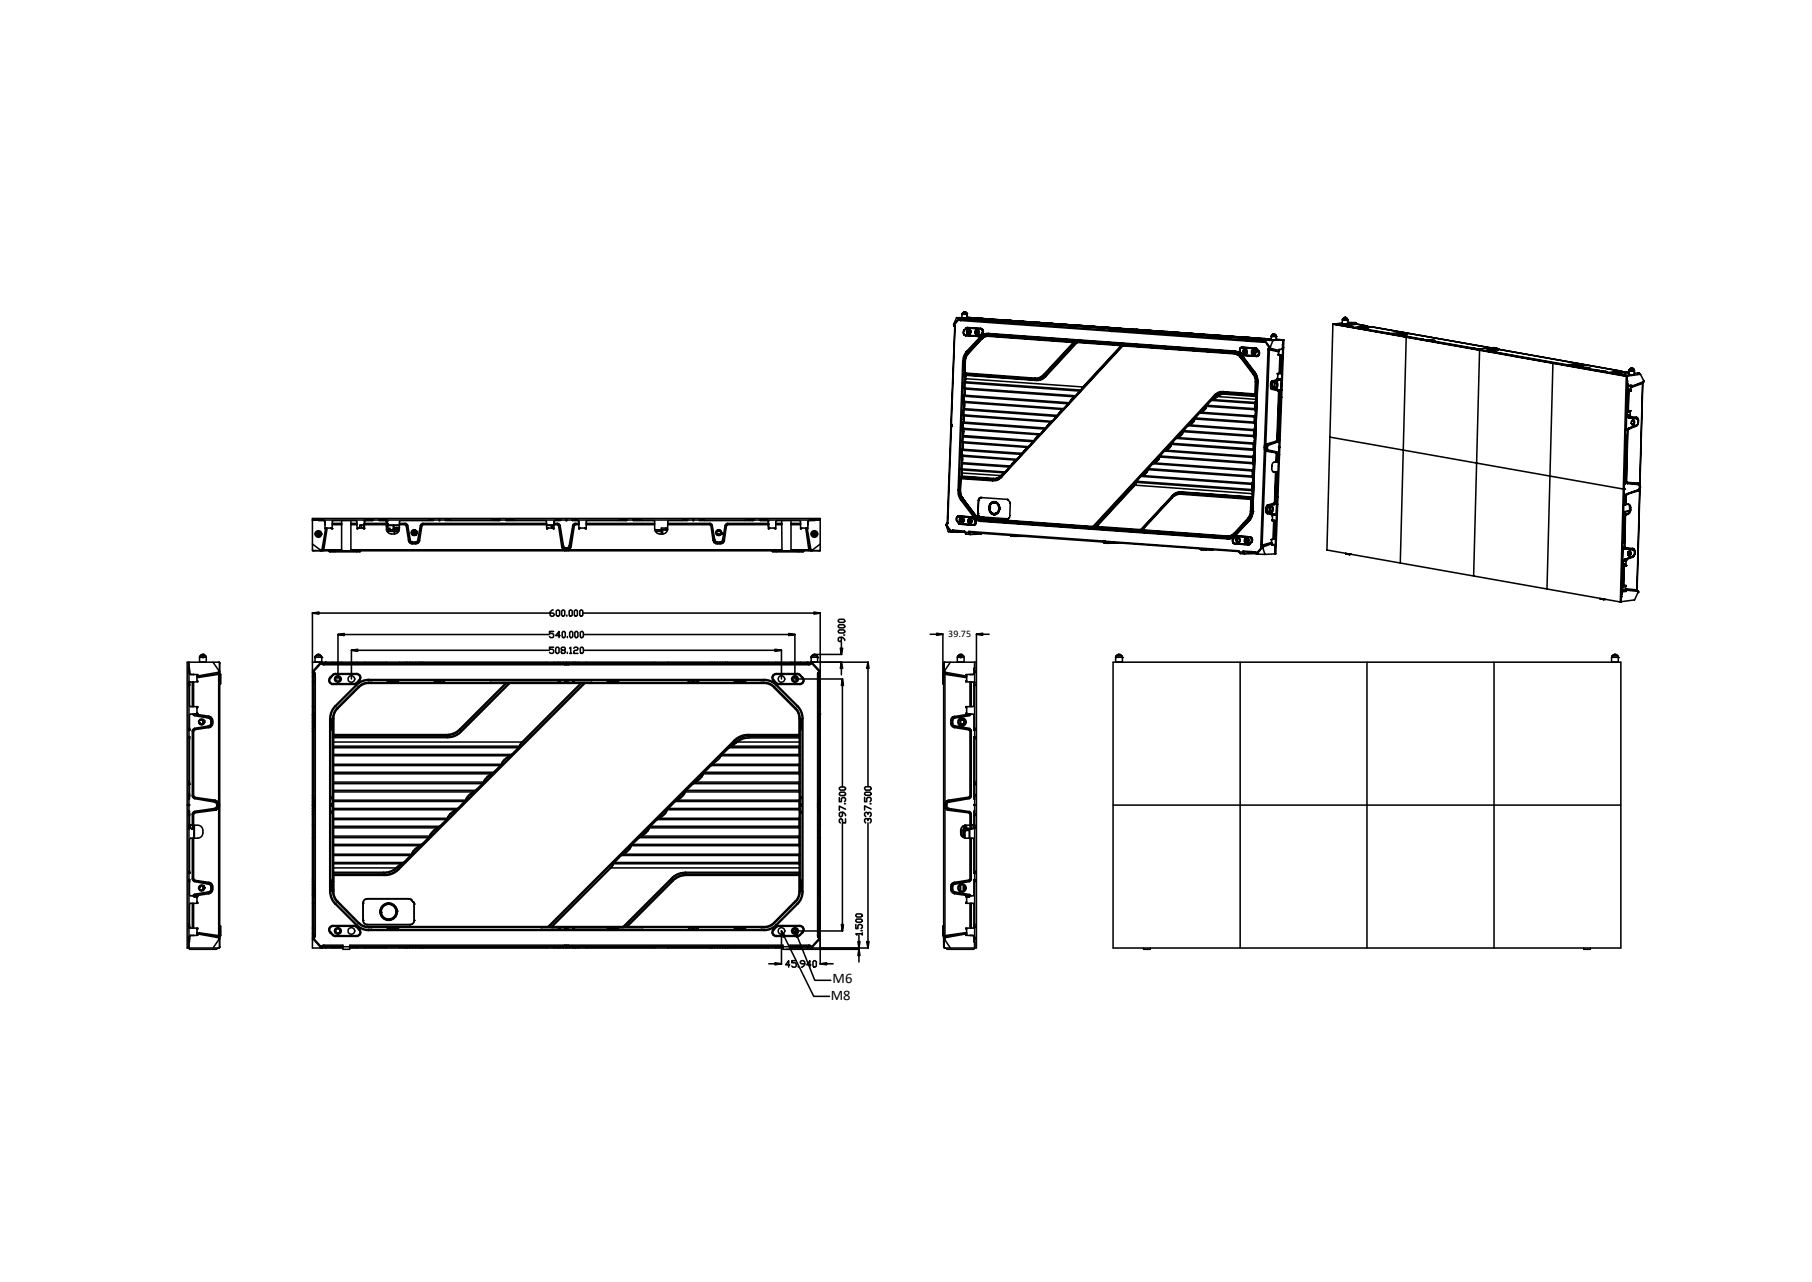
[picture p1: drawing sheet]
<svg xmlns="http://www.w3.org/2000/svg" width="297mm" height="210mm" viewBox="0 0 297 210" stroke-linecap="round" stroke-linejoin="round" font-family="sans-serif">
<defs><g id="words">
<g font-size="2.4">
<text x="136.5" y="161">M6</text>
<text x="136.2" y="163.9">M8</text>
</g>
<text font-size="1.6" x="155.4" y="104.4">39.75</text>
</g></defs>
<g fill="none" stroke="#000" stroke-width=".25">
<path d="M156.3 53.3h.1M156.3 53.2v.1M156.3 53.2l.1 .1M156.3 53.1v.1M156.3 53.4l.1 .1M156.3 53.1v.2M156.3 53.2h.1M156.4 53.3l-.1 .1M156.4 53.3l.1 .1-.1 .1M156.4 53.2v.1M156.4 53.5l.1 .1M156.5 53.4h.1"/>
<path d="M156.5 53.4v.2M156.5 53.6l-.6 15.8M156.5 53.6h.1M156.8 52l-.5 1.1M156.8 52l.4 .2M156.8 52h.9M157.2 52.1h.2M157.2 52.2h.2l-.2 .1M157.2 52.2v.1M157.2 52.2l-.9 1M157.2 52.3l-.8 1M157.2 52.3l.1 .1"/>
<path d="M157.3 52.4l.2 .1M157.5 52.3l-.2 .1M157.5 52.3h.1M157.5 52.5l24.5 1.7M157.6 52.3l-.1 .2M157.6 52.3l1.8 .2 1.7-.2M157.7 52l.5 .1M157.7 51.4l.7 .1M157.7 52l.1 .1M157.7 51.4v.6M157.7 51.3v.2M157.8 51.3l.6 .1"/>
<path d="M157.8 52.1h.1M157.8 59.1l-.8 21.2M157.8 59.1h.4M157.8 52.1h.4M157.9 51.2h.3M157.9 51.2l-.1 .1M157.9 51.2h.4M158 54.1l-.1 .5 .4 .4M158 54.2v.1a.33 .33 0 0 0 .1 .5l.2 .1M158 54.1v.1M158.1 51.2h.1M158.1 51.1h.1"/>
<path d="M158.1 51.2l.3 .3M158.1 54.9l.2 .1M158.1 51.2h.2M158.2 59.2l-.1 1.9M158.2 52.1h.1M158.2 59v.1M158.3 54.9v.1M158.3 55h.1M158.3 55l2.1 .1M158.3 54.9l2.1 .1M158.3 51.2l.1 .2M158.3 51.2h.1"/>
<path d="M158.3 53.8l.3-.1 2.1 .1M158.3 53.8l-.3 .4M158.3 53.8v.1M158.3 53.9l-.3 .3M158.3 55l2.2 .1M158.4 51.5h.1M158.4 51.4l.1 .1M158.4 57.6l-.5 .8-.1 .7M158.4 57.6l.1 .1M158.4 51.4h.1M158.4 51.3l.1 .2M158.5 52.1h-.2"/>
<path d="M158.5 54.1a.37 .37 0 0 1 .6 0 .37 .37 0 0 1-.1 .5 .39 .39 0 0 1-.5 0 .39 .39 0 0 1 0-.5zM158.5 51.5h.1M158.5 51.5v.6M158.5 52l49.9 3.6-4.1-.3M158.5 52h.5M158.5 52l1 .1M158.5 57.7l-.4 .6-.1 .6-.8 21.5M158.5 53.7l-.2 .2M158.5 57.7h.3M158.5 53.7l2.2 .2M158.6 54.2v.1M158.6 54.3v.1"/>
<path d="M158.6 54.4v.1M158.6 54.5h.1M158.6 54.5l.1 .1M158.6 53.6l-.3 .2M158.6 53.6l-.1 .1M158.6 53.6l2.2 .2M158.6 54.2l.1 .3 .2 .1M158.7 54.1l-.1 .1M158.7 54.2a.26 .26 0 0 1 .4 0 .26 .26 0 0 1-.2 .4M158.7 54.6h.1M158.7 57.9l-.3 .4-.2 .9M158.7 58l-.3 .3-.2 .7"/>
<path d="M158.7 57.9v.1M158.7 54.1h.1M158.7 54h.1M158.8 57.7l-.3 .4M158.8 54h.1M158.8 54.1h.1M158.9 54.6l-.1 .1M158.9 54l.1 .2M158.9 54.6h.1M159 52h.1M159 52l.5 .1M159 54.2h.1"/>
<path d="M159.1 54.5l-.2 .1M159.1 54.2v.1M159.1 54.3v.1M159.2 52.1h.1M159.2 52.1h-1.8l.1 .2M159.2 52.1h.4v.2M159.2 52.1v.1M159.2 52.2l-1.7 .1M159.3 52.2h.1M159.4 52.3h.7M159.4 52.3h-1.8M159.4 52.5l-.1 .1"/>
<path d="M159.5 52.1h.1M159.5 52.1l4.9 .3M159.8 54.2l.2-.1a.37 .37 0 0 1 .5 .2 .37 .37 0 0 1-.4 .5 .37 .37 0 0 1-.3-.5zM160.1 52.3h1M160.1 54.2v.3v-.2M160.2 52.2l-.1 .1M160.2 52.2l.9 .1 .1-.1M160.2 52.1v.1M160.2 52.1l1.2 .1M160.2 52.1l1 .1M160.3 54l-.1 .1a.45 .45 0 0 0 .1 .7M160.3 52.5l1.7-.1 3.6 .2-.3 .1"/>
<path d="M160.3 52.5l21.8 1.6M160.4 55v.1M160.4 55.1h.1M160.6 54.9l-.2 .1M160.6 54.9l.1 .1M160.7 55l-.3 .1M160.7 53.9l.3 .3-.1 .4M160.7 55.2l-2.3 2.4M160.7 55.2l.1 .1M160.7 55h.1M160.7 53.8l.4 .2v.5l-.4 .5M160.7 53.8h.1"/>
<path d="M160.7 53.8v.1M160.8 55l-.3 .1M160.8 53.8l.2 .1 .1 .2 .1 .3-.2 .3M160.8 55.3l-2.3 2.4M160.9 54.6l-.3 .3M160.9 55.5l-2.2 2.4M160.9 55.5l-2.2 2.5M160.9 55.5h.1M160.9 54.6l.1 .1M161 54.7l-.2 .3M161.1 55.2l-2.3 2.5M161.1 55.2l-.3 .1"/>
<path d="M161.1 52.3h.1M161.2 52.2h.2M161.4 52.4l-2.1 .1 .9 .1 .1-.1M161.4 52.2v.2M161.4 52.4h.2M161.9 54.7l-.8 .2-.3 .4M161.9 54.7h.1M162 55.1l-.6 .1-.5 .3M162 55.1l13.9 1M162 54.6l-.6 .1-.7 .5M162 55v.1M162 54.6v.1"/>
<path d="M162 55l14 1M162 54.6l40.3 2.9M162 55h-.2M162 54.7l-.4 .1-.5 .4M162 54.7l40.4 2.9M162.1 55h-.6l-.6 .5M162.1 52.3h.6M162.1 52.3l-.1 .1M162.1 52.3h.1M162.1 52.3h.7M162.3 55h-.2M162.5 55l1.7 .1"/>
<path d="M162.6 55h.1M162.6 55h-.1M162.6 55h-.6M162.7 52.4h-.1M162.7 52.3h.1v.2M163.5 52.4l-.1 .1M163.5 52.4v.1h2.2M163.5 52.4h1.1M163.5 52.4l2.2 .1M164.2 55v.1M164.2 55h.1M164.3 55h.1"/>
<path d="M164.3 55v.1M164.3 55l-.1 .1M164.3 55l1 .1M164.4 55.1h-.1M164.4 52.4h.1M164.4 52.4l1 .1M164.5 55v.1M164.5 55.1h.8M164.5 55.1h-.3M165.1 55.2l20 1.4M165.2 52.5h.6v.3M165.3 55.1l.1 .1"/>
<path d="M165.3 55.1h.1M165.3 55.1l-.2 .1M165.4 52.7h-.1h.2M165.4 52.5h.1M165.4 52.5l4.9 .3M165.6 52.8h.2M165.7 52.6l-.1 .1M165.7 52.5h.1M165.8 52.8h.1M166.8 52.9l.2 .1M166.8 52.9h.1M166.9 52.9h-.1"/>
<path d="M166.9 52.9h.1M166.9 52.9h.2M167 52.7h.1M167 52.8l-.1 .1M167 52.8h.1M167 52.8h.2M167 53h.3M167.1 52.9l-.1 .1M167.1 52.8h-1.3M167.1 52.6l-.1 .1h.4M167.1 52.9h.3M167.1 52.6l3.7 .3"/>
<path d="M167.1 52.6l.6 .1M167.2 52.8l-.1 .1M167.2 52.8h.2M167.3 53h.7M167.4 52.9h.5M167.4 52.9l-.1 .1M167.4 52.8h.4M167.4 52.8v.1M167.6 52.8h.2zM167.7 52.7h-.1M167.7 52.7h.1M167.8 52.7l-.8 .1"/>
<path d="M167.8 52.7l.2 .1M167.8 52.8h.5h-.3M167.8 52.8l.1 .1M167.8 52.8h1.3M167.9 52.9l.1 .1M168.2 52.8h.1M169 55.2v.3M169.1 52.8h.4l-.1 .1M169.1 52.8h.1M169.1 52.8l.3 .1M169.1 52.8l.1 .1M169.1 55.2v.3"/>
<path d="M169.1 52.8l-1.2 .1M169.2 52.9h.2M169.2 52.9l-1.2 .1M169.2 55.2v.3M169.4 52.9l12.6 .9M169.4 52.9h.1M169.4 55.3v.2M169.4 52.9l12.7 .9M169.6 55.3v.2v-.2M169.7 55.3v.2M169.8 55.3v.3M169.9 55.3v.3"/>
<path d="M170 55.3v.3M170 55.6v-.3v.3M170.3 52.8h.1M170.3 52.8l1.1 .1M171.3 52.9h.1M171.4 52.9h.1M171.4 52.9l1 .1M171.9 53l5.7 .4M172.4 53h.1M175.9 56.1h.7M175.9 56.1l-4.8 5.3M176 56l-.1 .1"/>
<path d="M176 56h.1M176.1 56v.1l-5 5.3M176.1 56h.3M176.6 56.1l-5.2 5.6M176.6 56.1l7.2 .5M176.6 56h-.2v.1l-5.1 5.6M176.6 56v.1M176.6 56l7.2 .5M177.4 53.4h.1M177.4 53.4h1M178.2 53.4h.1M178.4 53.4h.1"/>
<path d="M178.4 53.4l4.9 .4M181.7 56.1v.3M181.8 56.1v.3M181.9 56.1v.3M182 53.8l-.3 .1h.8M182 54.2l.2 .1M182.1 53.8l.1-.1v.2M182.1 53.8h-.1M182.1 54.1h.1M182.1 54.1h-.1h.1M182.1 54v.1M182.1 54.1l-.1 .1"/>
<path d="M182.1 54l.2 .1M182.1 56.1v.3M182.2 54.3v-.2h.2l-.1 .2M182.2 54.3h.2M182.3 53.9h.1l-.1 .2M182.3 53.9l-.2 .1M182.3 54.1h-.2M182.3 54.1h.1M182.4 54.1h.1M182.4 54.1h.6M182.4 54.3l24.6 1.8M182.5 53.9h.4"/>
<path d="M182.5 53.9l-.1 .2M182.5 54.1h.5M182.5 54.1l-.1 .2M182.5 56.2v.2M182.5 54.1l21.8 1.6 1.7-.1-1-.1M182.6 56.2v.2M182.7 56.2v.2M182.8 56.2l-.1 .2M182.8 53.8v.1M182.9 56.2v.2M182.9 53.9l.1 .2M183 54.1h.1"/>
<path d="M183.2 53.8h.6M183.2 53.8h.2l-1.1 .1M183.2 53.8h-.4l.2 .1M183.2 53.8h.1M183.3 56.2v.2M183.3 53.8h.1M183.3 56.2v.3M183.3 53.8l1 .1M183.8 56.6v.1M183.8 56.6l-6.3 6.8M183.8 56.5h.2M183.8 56.7l-6.3 6.8"/>
<path d="M183.8 56.5v.1M183.8 56.7h.1M183.9 56.7h.2M183.9 56.7l-19.7 21.3M184 56.5l-.2 .2M184 56.5l.1 .1M184.1 56.6l-.2 .1M184.1 56.7l-19.9 21.4M184.1 56.7l18.2 1.3M184.1 56.6h.1M184.1 56.6v.1M184.1 56.6l18.3 1.3"/>
<path d="M184.3 53.9h.1M184.3 53.9h.2M184.3 53.9h1.1M184.4 53.9h.1M184.6 53.9h.4M184.6 53.9l.1 .1M184.6 53.9h-1.7M184.7 54h.1M184.7 54h.3M184.7 54l-1.7 .1M184.8 54h.1M184.8 54l-1.8 .1"/>
<path d="M184.9 53.9h.1M184.9 56.6h.2M184.9 54l.4 .1h-.3M184.9 53.9h.6M184.9 54h.1M185 56.6h.1M185 56.6l1.6 .1 .1-.1M185 54h-.1M185 53.9v.1M185 53.9h.4M185.1 56.6h.1M185.2 54.1h.8"/>
<path d="M185.4 54l-.1 .1M185.4 53.9h.1M185.4 53.9l-.4 .1M185.4 53.9l4.9 .4M185.5 53.9h.1M185.5 53.9v.2M186 54.1l7.1 .5h-.3M186.1 54.1h.1M186.4 54l-.3 .1 7 .5M186.8 56.6h.1M186.8 56.7h.1M186.8 56.7h-.1"/>
<path d="M186.8 56.6v.1M186.8 56.6l1 .1M186.8 56.7h1M187 56.7h.1M187 56.7h-.3M187 56.7h.8M187.6 56.8h.1M187.7 56.7h.1M187.8 56.7h.1M187.8 56.7l.1 .1M187.8 56.7l-.2 .1M187.9 56.8h.1"/>
<path d="M190.3 54.3h.1M190.3 54.3h1.1M190.4 54.3h.2M191.1 54.3l2.1 .2M191.4 54.3h.1M191.4 54.3v.1M191.4 54.3l4.9 .4M192.8 54.6v.1M193.1 54.6h-.1M193.1 54.6l.2-.1v.2h-.6l.1-.1M194.4 54.7h-1.2M194.4 54.7l3.8 .3"/>
<path d="M194.4 54.7l4.2 .3M194.4 54.7h.1M194.5 54.6l-.1 .1M194.5 54.6l2.3 .1M194.5 54.6l4.3 .3M195 57.1v.2M195.2 57.1v.2M195.4 57.1v.3M195.5 57.4v-.3v.3M195.7 57.1v.3M195.8 57.1v.3M195.9 57.1v.3"/>
<path d="M196 57.1l-.1 .3M196 57.2v.2M196.3 54.7h.1M196.3 54.7h1M197.3 54.8h.1M197.3 54.8h1.1M197.4 54.7l-.1 .1M197.9 54.8h.1M197.9 54.8l5.6 .4M198 55.1h.1M198 55.1h-.1l.2 .1M198 55.1h.2"/>
<path d="M198.1 55h.2M198.1 55l-.1 .1M198.1 55.2h.3M198.2 55.1l-.1 .1M198.2 55.1l.3 .1M198.3 55l-.1 .1M198.3 55h.3M198.4 54.8h.1M198.4 54.8l4.9 .4M198.4 55.2h.7M198.5 55.2h-.1M198.5 55.2h.5"/>
<path d="M198.6 55h.4M198.6 55l-.1 .2M198.8 54.9h.1M198.9 54.9h.1M198.9 54.9l-.8 .1M199 55v.2M199 55.2h.1M199.2 55h.1M199.2 55h.2M199.2 55h-.5h.5M199.4 55h-.1M199.6 57.6v.1"/>
<path d="M199.7 57.6h-.1M199.7 57.5h.1M199.8 57.5l.9 .1M199.8 57.5v.1M199.8 57.6l-.1 .1M199.8 57.6l.9 .1M199.8 57.6h.1M200 57.6l-.4 .1M200 57.6h.1M200 57.6l.7 .1M200.2 55h.4M200.2 55h-1.2"/>
<path d="M200.2 55l.1 .1M200.3 55.1h.1M200.3 55.1h.3M200.3 55.1l-1.3 .1M200.3 55.1h.2M200.3 55.1l-1.2 .1M200.5 55.1l4.2 .3M200.5 57.7h.1M200.6 55.1h-.1M200.6 57.7l1.6 .1M200.6 55.1l4.1 .3M200.6 55v.1"/>
<path d="M200.6 55l4.2 .3M200.7 57.6l.2 .2-.2-.1M200.7 57.6v.1M200.8 57.7h.1M200.8 57.7h-.3M202.3 57.8h.1M202.3 58l.7 .2 .3 .4M202.3 57.5l.1 .1M202.4 57.5h.1M202.4 57.9l.5 .1M202.4 57.9l-.1 .1M202.4 57.6l.6 .2 .4 .3"/>
<path d="M202.4 57.8h.3M202.4 57.8h.1M202.5 57.5l.8 .4M202.7 57.8l.7 .3M202.7 57.8l-.3 .1M202.8 58l.6 .5M203.3 55.2h.1M203.3 57.8l.3 .4M203.3 57.7l.2 .4M203.3 57.7h.1M203.3 55.2l1 .1M203.3 58.6l2.1 2.7"/>
<path d="M203.3 57.7l.3 .3M203.4 58.1l.1 .1M203.4 58.5l-.1 .1M203.4 58.5h.3M203.4 58.5l2.1 2.7M203.4 58.1h.1M203.5 58.2h.1M203.5 58.1l.1 .2M203.5 58.2l.2 .1M203.5 58.1l.3 .1-.1-.1M203.6 58l.2 .1M203.6 57h-.1a.45 .45 0 0 0-.2 .7"/>
<path d="M203.6 58l-.1 .1M203.6 57l2.1 .1M203.6 58.2v.1M203.6 58.3l2.1 2.8M203.6 58.2l2.1 2.8M203.6 56.9l-.3 .1M203.7 56.9l-.1 .1M203.7 56.9l2.1 .1M203.8 58.2h.1M203.8 57.3a.39 .39 0 0 1 .6 .1 .39 .39 0 0 1-.2 .6 .41 .41 0 0 1-.4-.2 .41 .41 0 0 1 0-.5zM203.8 58.2l2.1 .1M203.8 58.1l2.1 .2"/>
<path d="M203.8 58.1v.1M203.8 58.2l2.2 .2M204.1 55.3h.8M204.2 57.2l-.2 .1v.4l.2 .3M204.3 55.3h.1M204.3 57.8l-.2 .1M204.3 55.7v.1M204.4 57.7h-.4M204.7 55.4l-.3 .1h.6M204.7 55.4h.1M204.8 55.3l-.1 .1M204.8 55.3h.1"/>
<path d="M204.9 55.3v.2M205 55.5h.1M205.3 57.8h.1M205.3 57.6v.1M205.3 57.5v.1M205.3 57.5h.1M205.3 57.9h.1M205.3 57.4h.1M205.4 57.9v.1M205.4 58h.1M205.5 57.4h-.1M205.5 55.4l-.1 .1"/>
<path d="M205.5 55.4l.6 .1v-.1M205.5 55.4h.8M205.5 55.4h.6M205.5 57.4h.1M205.5 58h.1M205.6 58h.1M205.6 57.4h.1M205.6 57.4l.2 .1M205.7 57.9h-.1M205.7 58h.1M205.7 57.1l.2 .1M205.7 57.8v.1"/>
<path d="M205.8 57.6v.2M205.8 57l-2.2-.1a.5 .5 0 0 0-.3 .8M205.8 57l.2 .2M205.8 57h.1M205.8 57l-.1 .1M205.8 57.7h.1M205.8 57.8h.1M205.8 57.7v-.1a.24 .24 0 0 0-.4-.1 .24 .24 0 0 0 0 .4 .24 .24 0 0 0 .4-.1M205.8 57l.3 .2M205.8 57.8l-.1 .2M205.8 57.5l-.1-.1a.37 .37 0 0 0-.6 .2 .37 .37 0 0 0 .5 .5l.1-.1M205.9 58.3l.1 .1"/>
<path d="M205.9 57.2l.3 .4M205.9 58.3h.1M206 57.2h-.1M206 57.2l.3 .3M206.1 57.2h-.1M206.1 57.2l.2 .3M206.1 55.5h-.1M206.1 55.4h.2M206.2 57.6l.1 .2a.38 .38 0 0 1-.4 .5M206.3 57.5l.1 .6-.2 .2h-.3M206.3 57.5l-.1 .1M206.3 57.5l.1 .3v.2a.37 .37 0 0 1-.4 .4"/>
<path d="M206.3 55.6l-2.1 .2h1h.1M206.3 57.5h.1M206.3 55.6h.2M206.3 55.4v.2M207 55.6h1M207 55.6h.1M207.1 55.9l-.1 .2M207.1 55.5l-.1 .1M207.1 55.9h.1M207.1 55.5l1 .1M207.2 55.9h-.1M207.2 55.9h.1"/>
<path d="M207.2 55.9v.1M207.2 55.8l.1 .1M207.2 55.8v.1M207.3 55.7v.1M207.3 55.7l.1 .1M207.3 55.9l-.3 .2M207.3 55.7h.1M207.3 55.9l.7 1.1M207.3 55.7h.2M207.4 55.8l-.1 .1M207.4 55.8h.1M207.4 55.8l.7 1.1"/>
<path d="M207.5 55.7l-.1 .1M207.5 55.7l1.1 .1M207.8 57.2l.3 .1M207.8 55.7l-.8-.1-1.7 .2 1.8 .1M207.8 57.2l-.6 15.8M207.9 57l.2 .2M207.9 57l-.1 .2M208 55.6v.1M208 57h.2M208 57h-.1M208.1 55.6h-.1M208.1 55.6h.1"/>
<path d="M208.1 57.3l1.5 .3M208.1 57.3l-.6 15.7M208.1 57.2v.1M208.1 57.2l1.5 .3M208.1 56.9l.1 .1M208.1 56.9l-.1 .1M208.2 57l1.5 .5M208.2 57l-.1 .2M208.2 56.8v.2M208.2 56.8l-.1 .1M208.4 55.7h.5M208.4 55.1h.7"/>
<path d="M208.4 55.7h.1M208.4 55.6l-1.1 .1M208.4 55.1v.6M208.4 54.9v.2M208.5 55.7h.1M208.5 55.7h.4M208.6 54.8h.1M208.6 54.7l.4 .1M208.6 55.8l-.4 1M208.7 54.8h.1M208.7 54.7h.1M208.8 54.7l.3 .4"/>
<path d="M208.8 54.7h.1M208.8 54.7l.2 .1M208.9 55.7h.1M208.9 54.8h-.3l-.2 .2h.6M209 54.8l.1 .2M209 54.8h.1M209.1 55.1h.1M209.1 55l.1 .1M209.1 55h.1M209.2 55.6l1.1 .1-1.1-.1M209.2 55.7h-.2M209.2 55.7h-.3"/>
<path d="M209.2 55.1h.1M209.2 55.6l1.2 .1M209.2 55.1v.6M209.2 55.6h.1M209.5 58.1h.1M209.6 57.6l-.1 .5h.6l.1 .2-.2 2.8-.1 .1M209.6 57.5v.1M209.9 58.1h.1M210 58.1l-.1 3.1M210.2 57h.1M210.3 57h.1M210.3 57l-.3 6.9"/>
<path d="M210.3 55.7l-.1 1.4-.6 .1 .1 .2-.1 .1M210.3 55.7l-1.7 .1M210.3 55.7h.1M210.3 55.7v1.3M210.4 55.7l-1.3 35-1.8 .1M218.5 53.1l-1 37 48.1 8.5M218.5 53.1l48.1 8.6M219.3 53.2h.1M219.3 53.2l-.7-.1 5.5 1M219.3 53.2l.5 .1M219.8 53.3h.1M219.9 53.3h.1"/>
<path d="M220 53l.1 .1M220 52.4l.7 .1M220 52.4v.6M220 52.9l-1.5 .2M220.1 52.2l-.1 .2M220.1 52.2l.6 .1M220.1 53h.1M220.2 52.1h.4M220.2 52.1l-.1 .1M220.4 52l-.2 .1M220.4 52l.2 .1 .1 .4M220.5 52h-.1"/>
<path d="M220.5 52l.2 .1M220.6 53.4h.1M220.6 53.2v.2M220.6 53.4l.8 .2M220.6 53.2h.1M220.6 53.2l-.7 .1M220.7 53.2v.1M220.7 53.3v.1M220.7 52.1l.1 .2M220.7 53.3h.1M220.7 52.5h.1M220.7 52.3l.1 .2"/>
<path d="M220.7 52.1h.1M220.8 53.4l.9 .1M220.8 52.3v.1h.1M220.8 52.3h.1M220.8 53.4h-.2M220.8 52.3l.1 .1M220.8 52.4v.1M220.9 52.8h1.1M220.9 52.4v.7l-.9-.1M221.1 53.4h.1M221.2 53.4h.1M221.4 53.6h.1"/>
<path d="M221.7 53.5l.1 .1M221.7 53.5l-.3 .1M221.8 53.6h.1M222 52.8l.2 .1M222.2 52.9h.1M222.2 52.9l.1 .2M222.2 52.9l-1.5 .3M222.3 52.9h.1M222.3 52.9l.1 .2M222.3 53h.1M222.3 53.7h.1M222.3 53.1h.1"/>
<path d="M222.3 53.7l.5 .1M222.3 53.7l.8 .1M222.3 53.1l-1.6 .2M222.4 53.1h.1M222.4 53.1l1.7 .3M222.4 53.1l-1.6 .3M222.8 53.8h.1M222.8 53.8h.2M223 53.8v.1M223.1 53.8l.2 .1M223.1 53.8h-.1M223.3 53.9h.1"/>
<path d="M223.6 53.9h.1M223.6 53.9v.1M223.6 53.9h-.3M223.7 53.9h.1M223.7 53.9l4 .7 2-.1 .7 .1M223.7 53.9v.1M223.7 53.9l.7 .2M223.7 53.9h.6M224.1 53.4l-2.3 .2M224.1 53.4l.1 .1M224.1 54.1h.1M224.1 54.1l1 .1"/>
<path d="M224.2 53.5l.5 .1M224.2 53.5l-2 .2M224.3 53.9l.1 .1h-.2M224.3 53.9v.1M224.9 54.2h.1M224.9 53.6l19.5 3.4M224.9 53.6l-1.9 .2M224.9 53.6h.1M225 54.2h.1M225 54.2l5.1 .9M225.1 54.2h.1M225.1 54.2l11.1 2"/>
<path d="M229.1 54.7h.6M229.1 54.7h.1M229.1 54.7l-.1-.1h.8l-.1 .1M229.3 54.8l.1 .1M229.4 54.9l4 .7M229.6 54.7h-.4h.2M229.7 55h.1M229.7 54.7h-.3M230.4 54.6l.1 .1M230.4 54.6l-1.1 .2M230.4 54.6h.1M230.4 54.6l.2 .1"/>
<path d="M230.5 54.7l.1 .1M230.5 54.7l-1.1 .2M230.6 54.7h.1l-.1 .1M230.6 54.7h-.1M230.6 54.7h.1M230.6 54.8h.1M230.6 54.8l-1 .2M230.7 55.2h.1M230.7 55.2h-.2l-1 37M231.2 55.3h.1M231.3 55.3h.1M231.3 55.3l1.7 .3"/>
<path d="M233 55.6h.1M233 55.6h.2M233.2 55.6v.1M233.4 55.6v.1M233.4 55.6h-.2M233.4 55.7h.1M233.5 55.7h.1M233.5 55.7h.4v.1M233.9 55.7h.9M234.5 55.9h.1M234.5 55.9l1.9 .3M234.5 55.9l6.6 1.1"/>
<path d="M234.8 55.9v-.2l.3 .1v.1M235.1 55.7l.2 .1-.3 .1M236.2 56.2h.1M236.2 56.2l.9 .2M236.4 56.2h.1M236.9 56.3h.2M237.1 56.3v.1M237.1 56.3l3.7 .7M237.1 56.4h.1M237.1 56.4l17.1 3M240.8 57h.1M240.9 57h.1"/>
<path d="M241.1 57l.1 .1M241.1 57h-.2M241.2 57.1h.1M241.6 57l.1 .1M241.6 57v.2M241.6 57l-.4 .1M241.7 57.2h.1M241.7 57.1l.5 .1M241.7 57.2h.4M242.1 57.2h.1M242.2 57.2h.1M242.6 57.3h.1"/>
<path d="M242.7 57.3h.1M242.7 57.3l-.2 .1-1 36.9M242.8 57.3h.1M242.8 57.3l-.1 .1M243.2 57.5h.1M243.3 57.5h.1M243.3 57.5h.5M243.8 57.4h-.1l.1 .1M243.8 57.4v.1M243.8 57.5h.1M243.8 57.5h.2M243.8 57.5h.3"/>
<path d="M244 57.5v.1M244.1 57.5l.1 .1M244.1 57.5h-.1M244.2 57.6h.1M244.7 57.7h.1M244.7 57.7l12 2 1.8-.1 .8 .1M244.7 57.6h.1M244.7 57.6l-.1 .1M244.7 57.6h-.5M244.7 57.7l3.7 .6M244.7 57.6l.6 .1M244.7 57.6v.1"/>
<path d="M245.3 57.7h.1M245.3 57.1l.1 .1M245.3 57.1l-1.5 .3M245.3 57.7h-.1M245.3 57l.2 .2M245.3 57h-.5l-3.1 .2M245.3 57v.1M245.4 57.2l.1 .1M245.4 57.2l-1.5 .3M245.5 57.2h.1M245.5 57.2h-.1M245.5 57.3l-1.4 .2"/>
<path d="M245.5 57.3h.1M245.5 57.2h.1l-.1 .1M245.5 57.2l20.3 3.6-2.4 .2M248.4 58.3h.1M248.9 58.5h.2M249.1 58.5h.1M249.2 58.5h.1M249.2 58.5l11 2M253.7 59.3h.1M254.6 59.4h.1M254.7 59.4l.1 .1M254.7 59.4l-.2 .1-.9 37"/>
<path d="M254.7 59.5h.1M254.8 59.5h.1M255.2 59.6h.1M255.3 59.6h.1M255.3 59.6l3.2 .5M257.9 59.8h.7M258 59.8h.5M258.2 59.7h-.4l.5 .1M258.2 59.7h.1M258.2 60h-.1h.2M258.2 60h.1M258.3 60l.5 .1"/>
<path d="M258.3 59.8h.2M258.3 59.7h.3v.1M258.5 59.8h.1M258.6 59.8h-.1M259.3 59.7l-1.1 .3M259.3 59.7l.1 .1M259.3 59.7h.1M259.4 59.8h.1M259.4 59.8v.1M259.4 59.8l-1.1 .2M259.4 59.8l.2 .1h-.2M259.4 59.9l-.9 .1"/>
<path d="M259.5 59.9h.1M155.9 69.7h.1M155.9 69.6v.1M155.9 69.7v.2M155.9 69.4v.2M155.9 69.9h.1M155.9 69.6h.1M155.9 69.7v.1M155.9 69.4h.1M155.9 69.9l-.6 15.8M155.9 69.9l-.6 15.7M155.9 69.8v.1"/>
<path d="M155.9 69.5v.1M155.9 69.8h.1M155.9 69.4v.1M157.5 78.4l-.1 2M157.5 78.4h.1M157.5 78.3v.1M157.5 78.4l.1-.1 5.1 .3M157.5 78.4l5.2 .4M157.6 76.8v.1M157.6 76.9l.1 .5M157.6 76.9v.1M157.6 76.8h.1"/>
<path d="M157.6 76.8v1.4M157.6 78.1l-.1 .2M157.6 76h.1M157.6 77l.1 .5 6.4 .4M157.6 75.8v.2M157.6 78l-.1 .3M157.6 76.8v.2M157.6 76v.8M157.6 78h.1M157.6 76l7.9 .5-.8 .8M157.6 78.1l5.2 .4M157.6 77l6.9 .4"/>
<path d="M157.6 76.8l7.1 .5M157.7 75.9l-.1 .1M157.7 78.1h.1M157.7 74.6h.1M157.7 74.6v.1M157.7 74.7l.1 .7-.2 .4M157.7 78v.1M157.7 75.8l7.9 .5-.1 .3M157.7 75.8l-.1 .1M157.7 77.4v.6M157.7 74.6l-.1 1.3M157.7 77.4l-.1 .6"/>
<path d="M157.7 74.7h.1M157.7 75.8h-.1M157.7 78l5.1 .4M157.7 74.6l9 .6M157.7 75.7v.1M157.7 74.8v.9M157.7 73.8h.1M157.7 73.6v.2M157.7 73.8v.8M157.7 73.8l9.7 .6-.7 .8M157.7 74.7l8.7 .7M157.7 73.7h.1"/>
<path d="M157.8 72.4h.1M157.8 72.5v.6l-.1 .5M157.8 72.4v.1M157.8 73.6l-.1 .1M157.8 72.4l-.1 1.3M157.8 72.5h.1M157.8 73.6h-.1M157.8 72.4l10.8 .8 .7-.8M157.8 73.6l9.7 .7M157.8 72.5v1.1M157.8 71.4v.1M157.8 71.5v.9"/>
<path d="M157.8 70.7v.8M157.8 71.5v.1M157.8 71.6v.8M157.8 71.4l11.7 .8M157.8 72.5l10.5 .8M157.8 71.6l11.5 .8M157.8 70.7h.1M157.8 71.5h.1M157.8 71.4h.1M157.8 70.2h.1M157.8 70.2v.1M157.8 70.3l.1 .6-.1 .5"/>
<path d="M157.8 70.2l.1 .1M157.8 69.3v.9M157.8 70.3h.1M157.8 69.3h.1M157.8 70.2l12.7 .9M157.9 70.2h.1M157.9 70.3v.1M157.9 70.4l-.1 1M157.9 69.2l-.1 .1M157.9 68.7l.1 .1M157.9 69.3l-.1 .9M157.9 69.2l13.5 .9"/>
<path d="M157.9 70.3l12.4 .9M157.9 69.3l13.3 1M157.9 68.7h.1M157.9 69.3h.1M157.9 69.2h.1M157.9 68h.1M157.9 68v.1M157.9 68.1l.1 .6-.1 .5M157.9 69.2v.1M157.9 68l.1 .1M157.9 67.1v.9M157.9 68v.7"/>
<path d="M157.9 68.1h.1M157.9 67.1h.1M157.9 68l14.6 1M157.9 70.6l-.1 .1M158 69.1l-.1 .1M158 68.1v.1M158 67l-.1 .1M158 68.2v.9M158 67.1l-.1 .9M158 68.1l14.2 1M158 67.1l15.2 1.1M158 67h.1"/>
<path d="M158 65.8h.1M158 67v.1M158 65.8v.1M158 65.9l.1 .6-.1 .5M158 65.8l.1 .1M158 64.9v.9M158 65.8v1.2M158 66.9v.1M158 65.9h.1M158 64.9h.1M158 66.9l15.3 1.1M158 65.8l16.4 1.1"/>
<path d="M158 65.9l.1 .1M158.1 64.8l-.1 .1M158.1 66l-.1 .9M158.1 64.9l-.1 .9M158.1 65.9l16 1.2M158.1 64.9l17 1.2M158.1 64.7v.1M158.1 63.6h.1M158.1 64.8v.1M158.1 63.6v.1M158.1 63.7l.1 .5-.1 .6M158.1 62.7v.9"/>
<path d="M158.1 63.7h.1M158.1 62.7h.1M158.1 64.7l17.1 1.3M158.1 63.6l18.2 1.2M158.1 63.5v.1M158.1 64.7h.1M158.1 63.7l.1 .1M158.1 61.1h.1M158.1 62.6v.1M158.1 63.8v.9M158.1 63.7v-.1v1.2M158.1 61.1l.1 .1"/>
<path d="M158.1 61.1l.2 .3M158.1 63.7l18 1.3M158.1 62.7l18.9 1.4M158.1 61.1l11.6 .8M158.2 62.5v.1M158.2 61.2l-.1 1.4M158.2 62.5l-.1 .1M158.2 61.2l11.5 .9 .2 .1M158.2 62.5l19 1.4M158.2 61.4l.1 .1M158.2 62l-.1 .6M158.2 62h.1"/>
<path d="M158.3 61.4v.1M158.3 61.5l-.1 .5M158.3 61.5h.1M158.3 62l19.2 1.4M158.3 61.4l11.6 .8M158.3 62l-.2 .7M158.3 61.5v.5M158.3 61.5l11.6 .8M162.7 78.6v.2M162.8 78.4v.1M162.8 78.5l-.1 .1M164.1 77.9v.1"/>
<path d="M164.1 78l-.6 .4-.7 .1M164.1 77.9l-.6 .4-.7 .1M164.2 78l-.8 .6h-.7M164.2 78v.1M164.2 77.8l-.1 .1M164.2 77.9l-.1 .1M164.2 78.1l-.6 .5-.9 .2M164.2 77.8v.1M164.2 77.9v.1M164.5 77.6l-.3 .3M164.5 77.4v.2M164.5 77.4l-.3 .4"/>
<path d="M164.7 77.3l-.2 .1M164.7 77.3l.1 .1M164.8 77.4l-.3 .2M165.5 76.6l-.7 .8M165.7 76.3l-.2 .3M166.4 75.4l.1 .1M166.4 75.4l-.5 .5-.2 .4M166.5 75.5l-.8 .8M166.7 75.2l-.3 .2M166.7 75.2v.1M166.7 75.3l-.2 .2M167.4 74.5l-.7 .8"/>
<path d="M167.5 74.3l-.1 .2M167.5 74.3h.1M167.6 74.3l-.2 .2M168.3 73.3l-.8 1M168.3 73.3l.1 .1M168.4 73.4l-.8 .9M168.6 73.2l-.2 .2M168.6 73.2l-.3 .1M169.3 72.4h.1M169.4 72.4l-.8 .8M169.5 72.2l-.2 .2M169.5 72.2h.1"/>
<path d="M169.5 72.2l-.1 .2M170.3 71.3l-.8 .9M170.3 71.2v.1M170.3 71.2l-.8 1M170.5 71.1h.1M170.5 71.1l-.2 .1M170.5 71.1l-.2 .2M171.1 61.4l-.6 .4-.8 .1M171.1 61.4h.1M171.1 61.4l-.6 .5-.6 .2h-.2v-.2M171.1 61.4l.2 .3M171.2 70.3h.1"/>
<path d="M171.2 70.3l-.7 .8M171.3 70.3l-.8 .8M171.3 61.7l-.7 .5h-.7M171.3 61.7h.1l-.6 .5-.5 .1-.4-.1M171.4 70.1l-.2 .2M171.4 70.1h.1M171.4 70.1l-.1 .2M172.2 69.1v.2M172.2 69.1l-.8 1M172.2 69.3l-.8 .8M172.5 69.1l-.3 .2M172.5 69l-.3 .1"/>
<path d="M172.5 69v.1M173.2 68.2l-.7 .9M173.3 68l-.1 .2M173.3 68h.1M174.1 67.1v.1M174.1 67.1l-.8 .9M174.1 67.2l-.8 .8M174.4 67l-.3 .2M174.4 66.9v.1M174.4 66.9l-.3 .2M175.1 66.1v.1M175.1 66.1l-.7 .8"/>
<path d="M175.1 66.2l-.7 .8M175.2 66l-.1 .1M175.2 66h.1M175.3 66l-.2 .2M176.1 65.1l-.8 .9M176.1 65v.1M176.1 65l-.9 1M176.3 64.8v.1M176.3 64.8l-.2 .2M176.3 64.9l-.2 .2M177 64.1h.1M177 64.1l-.7 .7"/>
<path d="M177 64.1l-.7 .8M177.2 63.9l-.2 .2M177.2 63.9h.1M177.5 63.4l-.3 .5M177.5 63.4v.1M177.5 63.5l-.3 .4M186 79.4l-6.4 6.8M186.1 79l-.1 .4M186.1 79l19.2 1.3M186.3 78.8l-.2 .2M186.3 78.8h.1M186.3 78.8l-.2 .6h-.1"/>
<path d="M186.3 78.8l18.9 1.4M186.3 78.8l.7-.8 18.2 1.3M187 78l.3-.2zM187 78l-.7 .8M188.1 76.9l-.2 .4-.6 .5M188.1 76.7l.1 .1-.1 .1zM188.2 76.8l17.1 1.2M188.2 76.8l.8-.8 16.3 1.1M188.9 75.9l.3-.2 .1 .1zM188.9 75.9l-.7 .8M190 74.9l-.1 .3-.7 .5M190.1 74.6v.1l-.1 .2z"/>
<path d="M190.1 74.7l15.2 1.1M190.1 74.7l.8-.8 14.4 1M190.8 73.8l.4-.1-.3 .2zM190.8 73.8l-.7 .8M191.9 72.8l-.1 .4-.7 .4M192 72.6l.1 .1-.2 .1zM192.1 72.6l13.3 .9M192.1 72.6l.7-.8 12.6 .9M192.7 71.8l.4-.2-.2 .2zM192.7 71.8l-.7 .8M193.7 71.1l-.7 .5M193.8 70.7l-.1 .4"/>
<path d="M193.9 70.5h.1l-.2 .2zM194 70.5l11.5 .8M194 70.5l.7-.8 10.8 .8M194.6 69.7l.3-.2 .1 .1zM194.6 69.7l-.7 .8M195.7 68.6v.4l-.8 .5M195.8 68.4l.1 .1-.2 .1zM195.9 68.5l9.7 .6M196.6 67.6l-.8 .8M196.7 67.5l.2-.1v.1l-.3 .2zM197.7 66.6l-.2 .4-.6 .4M197.7 66.6h.1"/>
<path d="M197.7 66.6v.2l-.2 .4-.6 .3 8.7 .6M197.7 66.6l8 .5M197.8 66.3l-.1 .3M197.8 66.3v.1M197.8 66.4l-.1 .2M197.8 66.4l7.8 .5M198.5 65.5l.3-.2-.2 .3zM198.5 65.5l-.7 .8M199 64.8l.1 .1M199 64.8l-19.9 21.4M199.1 64.9l-19.8 21.3M199.1 64.9l.1 .1"/>
<path d="M199.2 65.2l-.4 .3 6.9 .4M199.2 65l.1 .1M199.2 65l-.4 .3M199.3 65.1l-.1 .1M199.5 65l-.2 .1M199.5 65l-.4 .1 .1 .1M199.5 65l6.4 .4M200.5 64.1l-.9 .2-.6 .5M200.5 64.1v.2M200.5 64.3l-.7 .1-.7 .5M200.5 64.3l5.2 .3M200.5 64.1l5.2 .4"/>
<path d="M200.5 64.3l.2 .1M200.7 64.4l-.8 .1-.7 .5M200.7 64.4v.2M200.7 64.4l5.1 .4M200.7 64.6h-.6l-.6 .4M200.7 64.6l5.2 .4M205.2 79.3h.1M205.2 79.3v.9M205.2 79.2v.1M205.2 79.2h.1M205.3 78v.2M205.3 78.2l-17.2-1.3-.1 .5-.7 .5 17.9 1.3"/>
<path d="M205.3 78.2v.6l-.1 .4M205.3 78h.1M205.3 77.1h.1M205.3 77.1v.9M205.3 77v.1M205.3 77h.1M205.3 79.3v.9M205.3 79.2v.1M205.3 78l.1 .1M205.3 75.8v.2M205.3 76l-15.2-1.1-.2 .4-.6 .5 16 1.2M205.3 76l.1 .6-.1 .4"/>
<path d="M205.3 75.8h.1M205.3 74.9h.2M205.3 74.9v.9M205.4 78.1l.1 .7-.2 .4M205.4 73.5v.3M205.4 74.8l-.1 .1M205.4 61.3l.3 .6 .1 .6M205.4 73.5l.1 .1M205.4 74.8h.1M205.4 78.1l-.1 .1M205.4 77.1l-.1 .9M205.4 77v.1"/>
<path d="M205.4 75.8l.1 .1M205.4 73.8l-13.4-1-.3 .6-.5 .4 14.2 1M205.4 73.8l.1 .6-.1 .4M205.4 72.7h.2M205.4 72.7v.8M205.5 75.9l.1 .7-.2 .4M205.5 71.3v.2M205.5 72.6l-.1 .1M205.5 61.2l.2 .4 .2 .7-.1 2.2M205.5 71.3h.1M205.5 61.2l-.1 .1M205.5 61.2h.3"/>
<path d="M205.5 72.6h.1M205.5 75.9l-.2 .1M205.5 74.9l-.1 .9M205.5 74.8v.1M205.5 73.6l.1 .1M205.5 71.5l-11.6-.8-.2 .5-.6 .5 12.4 .9M205.5 71.5l.1 .7-.1 .4M205.5 70.5h.1M205.5 70.5v.8M205.6 73.7v.7l-.1 .4M205.6 70.4l-.1 .1M205.6 69.1v.2"/>
<path d="M205.6 69.1h.1M205.6 73.7l-.2 .1M205.6 70.4h.1M205.6 72.7l-.1 .9M205.6 72.6v.1M205.6 71.3v.2M205.6 69.3l-9.8-.7-.1 .5-.7 .5 10.6 .8M205.6 69.3l.1 .6-.1 .5M205.6 68.3h.1M205.6 68.3l-9-.6-.7 .8M205.6 68.3v.8M205.6 71.5l.1 .6-.1 .5"/>
<path d="M205.6 66.9l.1 .2M205.6 68.1v.2M205.6 66.9h.2M205.6 71.5h-.1M205.6 68.1l.2 .1M205.6 70.5v.8M205.7 69.1v.2M205.7 70.4l-.1 .1M205.7 64.5v.1M205.7 67.1l.1 .6-.2 .4M205.7 61.1l.3 .6 .1 .8M205.7 66.1h.1"/>
<path d="M205.7 66.1l-7.2-.5-.7 .8M205.7 64.5h.1M205.7 66.1l-.1 .8M205.7 61v.1M205.7 61l.1 .2M205.7 69.3l.1 .5-.1 .6M205.7 65.9v.2M205.7 69.3h-.1M205.7 65.9l.2 .1M205.7 68.3v.8M205.7 64.6l.1 .2M205.8 68.2l-.1 .1"/>
<path d="M205.8 66.9v.2M205.8 62.5h.3M205.8 62.5l-.1 2M205.8 67.1l.1 .5-.1 .6M205.8 64.8l.1 .2M205.8 67.1h-.1M205.8 64.6h-.1M205.8 66.1v.8M205.8 64.6l.1 .1M205.8 64.5v.1M205.9 61.2l.2 .7 .1 .7M205.9 66l-.1 .1"/>
<path d="M205.9 65.4l-.2 .5M205.9 65.4h.1M205.9 65h.1M205.9 65v.4M205.9 65.4v.6M205.9 64.7l.1 .3M205.9 64.7l-.1 .1M206 65l-.1 .4M206.1 62.5l-.8 21.3 .8-21.2M206.1 62.5v.1M207.2 73h.3M207.2 73.2h.3"/>
<path d="M207.2 73.4h.3M207.2 73.6h.3M207.2 73.6l-.5 15.7M207.2 73v.6M207.5 73.4h.1M207.5 73.4v.2M207.5 73.2h.1M207.5 73v.2M207.5 73.6l.2 .3M207.5 73.2v.2M207.5 73.6l-.6 15.7M207.5 73.4v.2l.3 .2"/>
<path d="M207.5 73.4h.2M207.5 73.2h.2M207.7 73.9l1.4 .3M207.7 72.7l-.2 .3M207.7 72.7l.1 .1M207.7 73.4l.2 .3M207.7 73.2v.2M207.8 72.8l-.3 .4M207.8 73.8l-.1 .1M207.8 73.8l1.4 .3M207.8 72.8l.1 .2M207.9 73l-.2 .2"/>
<path d="M207.9 73.7l1.3 .3M207.9 73.7l-.1 .1M208.3 63.3v.3l.2 .2M208.3 63.3h.1M208.3 62.9h.1M208.3 62.9v.4M208.4 63.3l.1 .4M208.4 63.3h.1M208.4 62.9h.1M208.4 62.9v.4M208.4 76.7l.1 .3 .3 .3M208.5 63.8l1 .2"/>
<path d="M208.5 76.3l-.1 .4M208.5 62.4l-.2 .2v.3M208.5 63.7v.1M208.5 62.4l.1 .1M208.5 63.3l.1 .3M208.5 63.7l1 .2M208.5 62.9v.4M208.6 62.5l-.2 .4M208.6 62.5l.1 .1M208.6 63.6l-.1 .1M208.6 63.6l1 .3M208.7 77.3h.1"/>
<path d="M208.7 62.6l-.2 .3M208.8 77.3h.1M208.8 77.3h.4M208.8 77.3h.3l-.2 5M208.9 63.3v.2M208.9 63.3h.1M208.9 63.3v-.1a.46 .46 0 0 1 .3-.5l.1 .3a.3 .3 0 0 1-.1 .3 .3 .3 0 0 1-.3 .1M208.9 62.8h.1M208.9 63.5h.1M208.9 62.8v.5M209 62.7a.39 .39 0 0 1 .5 .1 .39 .39 0 0 1-.1 .5 .26 .26 0 0 1-.2 .3 .26 .26 0 0 1-.3-.1M209 62.7h.1"/>
<path d="M209.1 77.3h.1M209.1 74.2l.1 .1M209.2 74.1l.1 .2M209.2 74.1l-.1 .1M209.2 77.3h.1M209.2 74.3h.1M209.2 72.3v.1M209.2 74.3l-.1 1.4a.55 .55 0 0 0-.6 .7M209.2 77.3h.2M209.2 72.3l-1.5 .4M209.2 75.7h-.1M209.2 74l.2 .4"/>
<path d="M209.2 72.4l-1.4 .4M209.2 74v.1M209.2 72.4h.1M209.2 77.3l-.1 5M209.3 72.1l-.1 .2M209.3 72.1h.1M209.3 74.3l.1 .1M209.3 72.4l-1.4 .6M209.4 62.1h.1M209.4 72.1l-.2 .3M209.4 77.3h-.2l-.2 5M209.4 72.1h.1"/>
<path d="M209.4 62.1h.6v.1v1.9M209.4 77.3l.1 .1-.2 4.2M209.4 74.4l-.1 1.3M209.5 72.1l-.2 .3M209.5 64l.1 .1M209.5 63.9l.2 .2M209.5 63.9v.1M209.5 74.5h.1M209.6 74.5h.1M209.6 62.1h.1l-.1 .1M209.6 64.1h.1M209.6 62.1v.1"/>
<path d="M209.6 73.2h.1M209.6 62.1l-1.1 .3M209.6 64.1l-.3 8M209.6 74.5l-.3 6.9M209.6 73.3h.1M209.6 63.9l.1 .2M209.6 73.9l-.1 1.8h-.3l.1-1.4M209.6 62.2l-1 .3M209.6 72h.1l-.1 2.5M209.6 63.9h-.1M209.6 62.2l.1 .1M209.7 73.2l-.1 .1"/>
<path d="M209.7 61.2l.1-3.1h.1l-.1 3.1h.1M209.7 62.3l-1 .3M209.7 61.2h-.3l.1 .2-.1 .7M209.7 64.1h.1M209.7 64.1l-.3 8M209.7 62.1h.1M209.7 64.1l-.2 8M209.8 61.2h-.1M209.8 62.1l-.1 .2M209.9 65.1h.1M210 65.1h.1M210 63.9h.1"/>
<path d="M210 64.8l-.3 7.7M210 65.1l-.3 6.9M210 63.9v1.2M218 71.6l48.2 8.5M258.5 60.1h.1M258.5 60.1h.3M258.6 60.1v.1M258.8 60.1v.1M258.8 60.2h.1M258.9 60.2h.1M259.3 60.2h.9M259.3 60.2v.1"/>
<path d="M259.3 60.2h-.4M259.9 60.4h.1M259.9 60.4l2.2 .3M259.9 60.4l.5 .1M260.2 60.5h.1M260.2 60.5l1 .1M260.3 60.2l-.1 .2M260.3 60.2l.2 .1M260.5 60.3h.2l-.2 .1M260.5 60.3l-.1 .1M261 60.6h.1M261.1 60.6h.1"/>
<path d="M261.1 60.6l.7 .1M261.2 60.6h.1M261.2 60.6l4.6 .8M261.8 60.7h.1M261.9 60.7v.1M262.1 60.7h-.2M262.1 60.7l.1 .1M262.1 60.8h.5M262.6 60.8v.1M262.6 60.8h.1M262.7 60.9h.1M262.7 60.9l.1-.1 .6 .1"/>
<path d="M262.7 60.8h.5M262.7 60.9l.4 .1M263.1 61h.1M263.2 60.8l.1 .1h-.1M263.2 60.8v.1M263.4 60.9l-.3 .1M263.4 60.9v.1M264 61.1l1.2 .1M264 61.1l.8 .2M264 61.1h.1M264.8 61.3h.1M264.8 61.3h.2"/>
<path d="M265 61.3h.1M265.2 61.2l.1 .1M265.2 61.2l-.2 .1M265.2 61.3h.5M265.7 61.3l-.1 .1M265.7 61.3v.1M265.7 61.3h.1M265.7 61.3l.2 .1M265.8 60.8l.1 .1M265.8 61.4h.1M265.8 60.8l-2 .3M265.8 60.8l.6 .2"/>
<path d="M266.2 79.3h.1M266.3 78.8h.1M266.3 61.3h.1M266.3 78.8l-.1 2.6M266.3 61.3l-.6 .1 1 .2-.9-.2M266.3 79.3l-.1 .1M266.5 70.2h.1M266.5 70.2l-.2 8.6M266.5 71.3h.1M266.5 70.4h.1M266.5 71.2v.1M266.5 68.4l.1 .1"/>
<path d="M266.5 71.3l-.2 8M266.6 78.9h.1M266.6 68h.2h-.2M266.6 68.3h.1M266.6 67.9h.1M266.6 67.2h.1M266.6 70.4l-.1 .1M266.6 61.7l-1 36.9M266.6 78.8h.1M266.6 78.8l.1 .2M266.6 68.5v1.9M266.6 60.9h.1"/>
<path d="M266.6 63.9h.2zM266.6 63.8h.2M266.6 64.1h.3M266.6 60.9l-1.9 .2M266.6 64.3h.1M266.6 63.7h.3M266.6 60.9l.4 .1M266.6 67.2l.1 .1M266.7 62.9h.1M266.7 68.3h.2l.2 .2M266.7 79v.1M266.7 79l1.7 .1"/>
<path d="M266.7 68.3l-.1 .2M266.7 63.2h.1M266.7 63.1h.1M266.7 62.4h.1M266.7 62.9l-.2 7.3M266.7 64.3l-.1 2.9M266.7 79.1l-.1-.2 .2 .3M266.7 79.1l1.8 .2M266.7 67.9l.5 .1M266.7 79.1l.1 .1M266.7 63.1l.1 .1M266.8 63.8h.1z"/>
<path d="M266.8 67.4h.1M266.8 67.4h.4M266.8 62.4l-.1-.8v1.3M266.8 79.2l1.7 .2M266.8 64.1h-.2M266.8 64.1l-.1 .2M266.8 62.4l-.1 .7M266.8 67.4l-.1 .5M266.8 70.5h.1M266.8 70.4v.1M266.8 70.3v.1M266.8 63.2h.7"/>
<path d="M266.8 70.5l-.2 8.3M266.9 63.2l.5 .1M266.9 68l.3 .1M266.9 67.4h.1M266.9 63.2h.1M266.9 63.2v.6l.4 .1M266.9 70.3h.1M266.9 63.8h.1zM266.9 63.8l-.1 .1M266.9 67.3h.1M266.9 63.8l.5 .1M266.9 68.3l.1 .1"/>
<path d="M266.9 64.1v3.2h-.3M266.9 64.1h.1M266.9 68.3h.1M267 61.3l.1 .1M267 61.3l.9 .1M267 60.7l.7 .1M267 70.2h-.1M267 70.2l-.1 .1M267 68.3v.1M267 68.3h1.2M267 61.2l-.7 .1M267 60.7v.6"/>
<path d="M267 64.1h-.1M267 70.1l-.2 .3M267 63.2h.1M267 68.4l1.2 .1M267 63.8l-.1 .3M267 70.1v.1M267 68.4l.1 .1M267 68.1l.1 .1-.5 .1M267.1 60.5l-.1 .2M267.1 60.5l.6 .1M267.1 68.5l1.2 .1M267.1 68.2h.1"/>
<path d="M267.1 67.3h.1M267.1 61.4h.1M267.2 63.9v.1l-.4 .1M267.2 64h.2M267.2 67.4v.6M267.2 68v.1M267.2 60.4l.3 .1M267.2 60.4l-.1 .1M267.2 68.2l-.3 .1M267.2 68.1v.1M267.3 67.3l-.4 .1M267.3 67.3l-.1 .1"/>
<path d="M267.3 63.5v.4M267.3 63.9h.1M267.3 63.4v.1M267.4 60.3h.1M267.4 64l-.4 .1-.1 3.2h.4M267.4 63.9v.1M267.4 69.3h.1M267.4 60.3l-.2 .1M267.4 60.3l.3 .5M267.4 63.3l-.1 .1M267.4 69v.3M267.4 69a.3 .3 0 0 1 .5-.1 .3 .3 0 0 1 0 .5 .23 .23 0 0 1-.3 .2 .23 .23 0 0 1-.2-.2l.1 .1"/>
<path d="M267.4 69a.23 .23 0 0 1 .4-.1 .23 .23 0 0 1 0 .4 .21 .21 0 0 1-.2 .2 .21 .21 0 0 1-.2-.2M267.4 60.3l.3 .1M267.4 69h.1M267.5 60.3h.1M267.5 60.3l.2 .1M267.5 63.2l-.3-.1-.3 .2M267.5 63.2l-.1 .1M267.5 69.5h.1M267.6 68.9l-.2 .1M267.6 68.9h.1M267.7 68.9l.1 .1a.38 .38 0 0 1-.2 .5M267.7 60.4h.1"/>
<path d="M267.7 60.6v.1M267.7 60.4l.1 .1M267.7 60.4v.2M267.7 60.8h.1M267.7 60.7l.1 .1M267.7 60.7h.1M267.7 60.6l.1 .2 .1-.1M267.8 60.8h.1M267.8 60.5l.1 .2M267.8 60.5l-.1 .1M267.9 61.4h-.8M267.9 60.7v.7"/>
<path d="M268.2 69.8l-1.3 .5M268.2 68.5l.3 .1v.3M268.2 68.3l.3 .2v.3M268.2 69.7v.1M268.2 68.3v.2M268.2 69.7l-1.2 .5M268.2 68.5l.1 .1M268.3 69.6l-1.3 .5M268.3 69.6l-.1 .1M268.3 68.6l.2 .3M268.4 69.5l-.2 .2M268.4 79.1l.2 .1 .2 .3"/>
<path d="M268.4 79.1l.1 .2M268.4 69.4l-.1 .2M268.4 69.4h.1M268.5 79.3l.2 .2M268.5 79.3v.1M268.5 61.1l.4 .2M268.5 69.2l-.1 .2M268.5 68.9v.3M268.5 69.4l-.3 .4M268.5 61.1h-.6M268.5 69.2v.2M268.5 69.2h.1"/>
<path d="M268.5 79.4l.3 .3M268.7 79.5v.1M268.7 79.7l.1 .1M268.8 80l-.2 .3-.2 .1M268.8 79.7l-.1 .3M268.8 79.8h.1M268.8 80l-.5 16.6M268.8 79.5h.1M268.8 79.7h.1M268.8 80h.1M268.8 79.9v.1M268.8 79.9h.1"/>
<path d="M268.8 79.5v.2M268.8 79.8v.1M268.8 79.5v.5M268.8 79.7v.1M268.9 61.3l-2.3 .4M268.9 61.3l.5 1v.3M269.2 62.8l-1.9 .7M269.2 62.8l-.4 16.7M269.2 62.8h.1M269.3 62.7h.1M269.3 62.7l-.1 .1M269.3 62.7l-2 .7"/>
<path d="M269.3 62.8l-.5 16.7M269.3 62.7v.1M269.4 62.6l-.1 .1M269.4 62.6l-2 .7M269.4 62.5v.1M269.4 62.4h.1M51.2 90.1l.1 .1M51.2 90.1v-5.2h83.2v5.3M51.2 89.1l1.3 1.1M51.2 85.2h83.2M51.2 90.2h.2M51.3 90.2h83"/>
<path d="M51.3 90.2h1.2M51.6 87.6h1.1M51.6 87.4h1.1M51.7 87.6a.47 .47 0 0 0 .5 .3 .47 .47 0 0 0 .4-.3M51.7 87.4a.47 .47 0 0 1 .5-.4 .47 .47 0 0 1 .4 .4M51.8 87.4v.2M51.9 87.6l.3 .2 .3-.2M51.9 87.4l.3-.2 .3 .2M52.1 85.2l1 .1M52.2 87.6h.1M52.2 87.4h.1M52.6 87.4v.2"/>
<path d="M52.7 85.2h.1M52.8 90l-.1 .1h-.2M52.8 90.1h.1M52.8 90.1l-.1 .1h-.2M52.8 90.1l-.3 .1M52.9 85.2h.1M52.9 90.1h.2M52.9 90.1l-.1 .1M53.1 85.3l.1 .1 .1 1.2h.1M53.1 85.2v.1M53.1 90.1v.1M53.2 85.4h.1l-.1 .5"/>
<path d="M53.2 86.5h1M53.4 86.6l-.6 3.5M53.4 86.5v.1M53.5 86.5l-.6 3.6M53.5 86.5l-.1 .1M53.6 86.5l-.5 3.6M53.9 90.3h5.2M53.9 90.2v.1M53.9 90.3l.1 .1h5l.1-.1M54.1 90.2l.1 .2M54.2 86.5h.2v.1M54.2 86.5l.2 .1"/>
<path d="M54.4 86.6h.1M54.5 85.7h1.5M54.5 85.9h1.5v4.2h-2.9M54.6 90.2v.2M55 90.2v.2M56 85.3v.5h-1.5M56 85.8v.2M56 90v.2M57.5 85.9h1M57.5 85.8h1M57.5 85.3v.5M57.5 85.9v4.2h35"/>
<path d="M57.5 85.7h1M57.5 90v.2M57.5 85.8v.2M58.4 90.2v.2M58.8 86.5l-.3 .1v-1.2l-.1-.1h-3.8l-.1 .1-.1 1.2M59 86v.1M59 86h.7M59.1 90.2v.1M59.2 86v.5M59.5 86.5h.2M59.5 86.5v.1M59.7 86.2h.1"/>
<path d="M59.7 85.9h3.6M59.7 86.5h.1M59.7 86.1h-.7l-.1 .4M59.7 85.2v.2h.1M59.7 85.8h3.6M59.7 85.8v.1M59.8 85.7l-.1 .9M59.8 85.7h3.5M60 85.2h.1M60.1 85.2h.1M60.1 85.2h-.1M60.2 85.2h.1"/>
<path d="M60.3 85.2h.1M60.3 85.2h-.1M60.4 85.2h.1M60.4 85.2h-.1M60.5 85.2h-.1M60.5 85.2h.1M60.6 85.2h.1M60.6 85.2h-.1M60.7 85.2h-.1M60.8 85.2h.1M60.9 85.2h.1M60.9 85.2v.1"/>
<path d="M61.1 85.2h.1M61.2 85.2l-1.3 .1-.1 .1-.1 1.2-.2-.1h-.9v.1M62.1 85.2l1.1 .1 .1 .1v1.2a.95 .95 0 0 0 1.3 .9M62.1 85.2h.1M62.2 85.2h.1M62.3 85.2h-.1M62.3 85.2h.1M62.4 85.2h.1M62.4 85.2h-.1M62.5 85.2h.1M62.5 85.2h-.1M62.6 85.2h.1"/>
<path d="M62.7 85.2h.1M62.7 85.2h-.1M62.8 85.2h.1M62.9 85.2h.1M63 85.2h.1M63.1 85.2h.1M63.1 85.2h-.1M63.2 85.2h.1M63.3 85.2h.1M63.3 85.2h-.1M63.3 86.2h.3M63.4 86.8h2"/>
<path d="M63.4 87.1h1.9M63.4 85.7h.2v.8h.3v.3M63.4 85.8h.2v.1M63.4 85.9h.2M63.6 86.1h1.9M63.6 86h1.9M63.6 85.2v.2h-.2v.7h-.1M63.7 86.8h.1M64.5 86v.6h.9M64.5 86l.1 .1M64.6 86.7h.8h-.7M64.6 86.1v.6"/>
<path d="M64.6 86.7l-.1-.1 .1 .1M64.6 86.7h.1M64.6 86.7h.8M64.6 87.1v.4M64.6 87.1h.7M64.7 86.7h.1M64.7 87.1h-.1M64.8 86.5l-.1 .2M64.8 86.5h.1M64.9 86.4l-.1 .1M64.9 86.4l.1 .1M64.9 86.4h.1"/>
<path d="M65 86.5h.1M65.1 86.5h.1M65.3 86.4h.1M65.3 86.4v.1M65.3 86.4l-.2 .1M65.3 86.5h.1M65.4 86.5l.1 .1M65.5 85.8h1l.2 .3M65.5 85.9h.9M65.5 85.7h.9M66.4 85.7v.2M66.4 85.9l.2 .2"/>
<path d="M66.4 85.7l.3 .2 .1 .2M66.6 86.1l.4 2.4M66.7 86.1h-.1M66.7 86.1h.1M66.7 86.1l.4 2.3M66.8 86.1l.5 2.3M67 88.5l.3 .5 .3 .1M67.1 88.4h.2M67.1 88.4l-.1 .1M67.2 88.4l.3 .3 .1 .1M67.5 87.3h.1M67.5 87.4h.1"/>
<path d="M67.5 87.2h.1M67.5 87.1h.1M67.5 87.5h.7M67.5 87.1h.7M67.5 87.5h.1M67.6 87.6h.1M67.6 89.1h.5M67.6 87.1h.2M67.6 87.3v.2M67.6 88.8v.3M67.6 88.8h.5M67.7 86.9l-.2 .1"/>
<path d="M67.7 87.6h.1M67.7 86.9h.1M67.8 86.9h.1M67.8 86.8h.1M67.8 87.6v.1M67.8 87.1v.4M67.8 87.3h.4M67.9 87.3h.1M67.9 86.9h.1M67.9 86.8h.1M67.9 87.6v.1M68 87.6h.1"/>
<path d="M68.1 87.3v.2M68.1 86.9v.1M68.1 87.6h-.1M68.1 88.8v.3M68.1 87.6h.1M68.2 87.3h.1M68.2 87h.1M68.2 87.5h-.6M68.2 87.3h-.7v.1M68.2 87.1h.1M68.3 87.3h.1M68.3 87.1h.1"/>
<path d="M68.3 87.4h-.1M68.3 87.2h.1M68.5 88.4l-.2 .3-.2 .1M68.6 88.5l-.1 .2a.9 .9 0 0 1-1.4-.2M68.7 88.4l.1 .1M68.8 88.5l-.3 .5-.4 .1M68.9 86.1l-.4 2.3h.2M68.9 86.1h.1M69 86.1h.2M69 86.1l-.3 2.3M69.2 86.1l-.4 2.4M69.3 85.7l-.2 .1-.2 .3"/>
<path d="M69.3 85.9h20.3M69.3 85.9l-.1 .2M69.3 85.7v.2M69.3 85.7h20.3M70.2 85.2v.1M70.3 85.2h.1M70.6 85.2h.1M71.1 85.2l-.1 .1h-5.4l-.1 .1v1.2a.84 .84 0 0 1-.9 .9M72 84.9v.3M72.1 85.2l-.1 .1v-.1M72.9 85.2l.2 .1h8.8l.1-.1M73.5 85.2h.1"/>
<path d="M73.7 85.2h.1M73.9 85.2v.1M80.5 85.2v.1M80.8 85.2h.1M80.9 85.2h.1M81 85.2h.1M81 85.2h-.1M81.1 85.2h.1M81.1 85.2h-.1M81.2 85.2h-.1M81.2 85.2h.1M81.3 85.2h.1"/>
<path d="M81.3 85.2h-.1M81.4 85.2h.1M81.5 85.2h.1M81.6 85.2h.1M81.7 85.2h.1M81.7 85.2v.1M81.9 85.2h.1M82.9 85.2l.1 .1h6.4l.2 .1v1.2l.3-.1M83 85.2h.1M83.1 85.2h-.1M83.1 85.2h.1M83.2 85.2h-.1"/>
<path d="M83.2 85.2h.1M83.3 85.2h.1M83.3 85.2h-.1M83.4 85.2h.1M83.4 85.2h-.1M83.5 85.2h.1M83.6 85.2h.1M83.7 85.2h.1M83.8 85.2h.1M83.9 85.2h.1M84 85.2h.1M84 85.2h-.1"/>
<path d="M84.1 85.2h-.1M84.4 85.2v.1M89.6 85.8h-20.4l-.2 .3M89.6 86.1h1v.4M89.6 86l1 .1M89.8 86.5h.1M90.4 86v.5M90.6 86.5h.1v.1M90.7 99.9h-.2l-.3 .4v.5l.1 .1h.4l.1-.1-.1-.4h-.5M90.8 85.9h.6M90.8 85.9h.1M90.8 85.8h.7l.2 .3"/>
<path d="M90.8 85.7h.6M90.8 85.4v.5M91 85.2v.1M91.2 85.2h.1M91.4 85.7l.2 .1 .2 .3M91.4 85.2h.1M91.4 85.7v.2M91.4 85.9l.2 .2M91.6 86.1l.5 3.4M91.7 86.1h-.1M91.7 86.1h.1M91.7 86.1l.5 3.4"/>
<path d="M91.8 86.1l.6 3.3M91.9 85.2l-.9 .1-.2 .1v1.2l-.3-.1h-.9v.1M92.1 89.5v.3l.4 .3M92.1 89.5h.1M92.4 89.4l-.2 .1M92.4 89.4l.1 .2 .3 .2M92.5 90.1v.1M92.5 90.1h.7M92.8 89.8v.4M92.8 89.8h.1M92.8 84.9v.3M92.9 85.2l-.1 .1-.1-.1"/>
<path d="M92.9 89.8v.4M93.2 90.1v.1M93.3 89.4l.2 .1M93.3 89.4l-.2 .3-.2 .1M93.5 89.5h.1M93.5 89.4a.68 .68 0 0 1-.9 .5l-.4-.4M93.6 89.5l-.1 .3-.3 .3M93.8 85.2l.9 .1 .2 .1v1.2M93.9 86.1h.1M93.9 86.1l-.6 3.3M94 86.1h.1M94 86.1l-.5 3.4"/>
<path d="M94.1 86.1l-.5 3.4M94.3 85.7l-.2 .1-.2 .3M94.3 85.2h.1M94.3 85.9l-.2 .2M94.3 85.7v.2M94.3 85.7h.6M94.5 85.2h.1M94.7 85.2v.1M94.9 85.8h-.7l-.2 .3M94.9 85.4v.5h-.6M94.9 86.6v-.1h1.1v.1M95.1 86.5h.1"/>
<path d="M95.1 86.5l-.2 .1M95.9 86.5h.1M96.1 85.9h11.2M96.1 85.8h11.2M96.1 85.7h11.2M101.3 85.2v.1M101.6 85.2h.1M101.7 85.2h.1M101.7 85.2h-.1M101.8 85.2h-.1M101.9 85.2h.1M101.9 85.2h-.1"/>
<path d="M102 85.2h.1M102 85.2h-.1M102.1 85.2h.1M102.2 85.2h.1M102.2 85.2h-.1M102.3 85.2h.1M102.4 85.2h.1M102.5 85.2h.1M102.6 85.2v.1M102.7 85.2h.1M102.8 85.2l-.1 .1h-6.4l-.2 .1v1.2l-.3-.1M103.7 85.2l.1 .1h3.4l.1 .1v1.2a.95 .95 0 0 0 1.3 .9v-.7h.8"/>
<path d="M103.7 85.2h.1M103.8 85.2h.1M103.9 85.2h-.1M103.9 85.2h.1M104 85.2h.1M104 85.2h-.1M104.1 85.2h.1M104.1 85.2h-.1M104.2 85.2h.1M104.3 85.2h.1M104.4 85.2h.1M104.5 85.2h.1"/>
<path d="M104.6 85.2h.1M104.7 85.2h.1M104.7 85.2h-.1M104.8 85.2h-.1M104.8 85.2h.1M104.9 85.2h.1M104.9 85.2h-.1M105.2 85.2v.1M107.3 86.8h2.1M107.4 87.1h1M109.1 86.5v.3M109.4 86.5h-1v1"/>
<path d="M109.4 86.6a.84 .84 0 0 1-.8 .9M109.5 85.8h6.9l.3 .3M109.5 85.9h6.9M109.5 85.7h6.9v.2M111.8 85.2v.1M112 85.2h.1M112.2 85.2h.1M112.8 85.2l-3.2 .1-.1 .1-.1 1.3M113.6 85.2v.1M113.7 84.9v.3M113.7 85.2v.1h-.1M114.5 85.2l.2 .1h8.8l.1-.1"/>
<path d="M115.1 85.2h.1M115.3 85.2h.1M115.5 85.2v.1M116.3 85.7l.2 .1 .3 .3M116.4 85.9l.1 .2M116.5 86.1l.4 2.4M116.7 86.1l.3 2.3M116.7 86.1h-.2M116.7 86.1h.1M116.7 86.1l.5 2.3h-.2M116.9 88.5l.2 .4 .5 .2M117 88.4l-.1 .1"/>
<path d="M117.2 88.4l.1 .2 .3 .2M117.4 87.3h.1M117.4 87.4h.1M117.4 87.1h.1M117.4 87.2h.1M117.5 87.5h.1M117.5 87.1h.1M117.5 87.1h.6M117.5 87.5h.6M117.5 87h.1M117.5 87.6h.1M117.5 86.9v.1"/>
<path d="M117.6 89.1h.4M117.6 86.9h.1M117.6 88.8v.3M117.6 88.8h.4M117.7 87.6l.1 .1M117.7 86.9h.1M117.8 86.8h.1M117.8 87.6v.1M117.9 86.9h.1M117.9 87.6h.1M118 88.8v.3M118 86.9h.1"/>
<path d="M118.1 87.6h-.1M118.1 87.6h.1M118.1 86.9v.1M118.1 87h.1M118.1 87.5h.1M118.1 87.1h.1M118.2 87.2h.1M118.2 87.5h.1M118.2 87.3h.1M118.2 87.4h.1M118.4 88.4h.2M118.4 88.4l-.2 .3-.2 .1"/>
<path d="M118.6 88.5l-.1 .2a.9 .9 0 0 1-1.5-.2M118.6 88.4l.1 .1M118.7 88.5l-.3 .5-.4 .1M118.9 86.1l-.5 2.3M118.9 86.1h.1M118.9 86.1h.2M118.9 86.1l-.3 2.3M119.1 86.1l-.4 2.4M119.3 85.7l-.2 .1-.2 .3M119.3 85.9h6.7M119.3 85.9l-.2 .2M119.3 85.7v.2"/>
<path d="M119.3 85.7h6.6M122.1 85.2v.1M122.4 85.2h.1M122.5 85.2h-.1M122.6 85.2h.1M122.6 85.2h-.1M122.7 85.2h.1M122.7 85.2h-.1M122.8 85.2h.1M122.9 85.2h.1M122.9 85.2h-.1M123 85.2h.1"/>
<path d="M123.1 85.2h.1M123.2 85.2h.1M123.3 85.2h.1M123.3 85.2h-.1M123.3 85.2v.1M123.5 85.2h.1M124.5 85.2l1.3 .1 .1 .1 .1 1.2M124.6 85.2h.1M124.7 85.2h.1M124.7 85.2h-.1M124.8 85.2h-.1M124.9 85.2h.1"/>
<path d="M125 85.2h.1M125.1 85.2h.1M125.2 85.2h.1M125.3 85.2h.1M125.3 85.2h-.1M125.4 85.2h.1M125.4 85.2h-.1M125.5 85.2h-.1M125.5 85.2h.1M125.6 85.2h.1M125.6 85.2h-.1M125.7 85.2h-.1"/>
<path d="M125.9 85.7l.1 .8M125.9 86.2h.1M125.9 85.8h-6.7l-.3 .3M125.9 85.8l.1 .1M126 86.6v-.1h1.1v.1M126 85.2v.2h-.1M126.1 86.5h.1M126.2 86.5l-.2 .1M126.6 90.2v.1M126.6 90.3h5.1M126.6 90.3l.1 .1h4.9l.1-.1M127.2 85.9h.9"/>
<path d="M127.2 85.8h.9M127.2 85.7h.9M127.2 90.2v.2M128.1 85.8v-.5h-.8l-.1 .1v1.2l-.3-.1M128.1 85.9l.1 4.2h-35M128.1 85.8v.2M128.2 90v.2M128.2 85.3h2.8l.2 .1v1.2l.3-.1M129.7 85.3v.5M129.7 85.9v4.2h2.9M129.7 85.7h1.5M129.7 85.9h1.5"/>
<path d="M129.7 85.8h1.5M129.7 90v.2M129.7 85.8v.2M130.7 90.2v.2M131.1 90.2l-.1 .2M131.3 86.6v-.1h.9l.1 .1M131.6 90.2l-.1 .2M131.8 90.2l-.1 .1M132.1 86.5l.5 3.6M132.2 86.5l.5 3.6M132.2 86.5h.2M132.2 86.5v.1"/>
<path d="M132.3 86.6l.6 3.5M132.4 85.4v.5M132.6 90.1h.1M132.6 90.1v.1M132.6 85.2v.1M132.7 90.1l.2 .1M132.7 90.1h.2M132.8 85.2h.1M132.9 90.1l.2 .1M132.9 90.1l.1 .1h.1M132.9 90l.1 .1h.2M133 87.6h1"/>
<path d="M133 87.4h1M133 85.2h.1M133 87.4a.47 .47 0 0 1 .5-.4 .47 .47 0 0 1 .4 .4M133 87.6a.47 .47 0 0 0 .5 .3 .47 .47 0 0 0 .4-.3M133.1 87.4v.2M133.1 90.2h1.3M133.2 90.1l-.1 .1M133.2 87.4l.3-.2 .3 .2M133.2 87.6l.3 .2 .3-.2M133.5 87.4h.1M133.5 87.6h.1M133.5 85.2l-.9 .1-.2 .1v1.2h-.1"/>
<path d="M133.9 87.4v.2M134.4 90.2h-.1M134.4 90.2h.1M134.4 89.1l-1.2 1M134.4 90.1v.1M155.1 85.9v.1M155.1 86l.3 1.1 .5 .1v-.1M155.1 86l.8 1.1M155.1 85.9v.2M155.1 85.9h.1M155.1 85.9l.8 1.2M155.1 85.9l.1 .1"/>
<path d="M155.2 86h-.1M155.2 85.7l.1 .2M155.2 85.7l-.1 .2M155.3 85.6l-.1 .1M155.3 85.6v.1M155.3 85.9h-.2M155.3 85.8h.1M155.3 85.7v.2M155.8 87.2h.3M155.9 87.1l.1 .1M155.9 87h.1M155.9 87.1h.2"/>
<path d="M155.9 87.1h.1M156 86.9l.2 .2M156 86.9l-.1 .2M156 87.2h.1M156.1 87.2h-.1M156.1 87.1h1.7M156.2 87.1h.8M156.2 87.1h-.1M156.2 86.8l-.2 .1M156.2 86.8v.2M156.2 86.8l1.9 .2v.2M156.2 87h.1"/>
<path d="M156.2 87v.1M156.2 87l1.9 .1M156.8 85.4l.3 .3M156.9 85.3l.2 .4M156.9 85.3l-.1 .1M157 80.3l.1 .8 .4 .8M157 80.3l.2 .1M157.1 85.7l.2 .2M157.1 85.7l.1 .1M157.1 84.6a.39 .39 0 0 0-.3 .3 .39 .39 0 0 0 .1 .4M157.1 84.6l2.2 .2M157.2 84.6a.52 .52 0 0 0-.4 .8"/>
<path d="M157.2 80.4l.1 .8 .3 .6M157.2 84.6l2.3 .1 .1 .1M157.2 84.6h-.1M157.2 85.8l.2 .1M157.2 84.5l-.3 .2M157.2 84.5v.1M157.2 84.5l2.2 .2M157.3 85.7v.1M157.3 85.9h.1M157.3 85.8v.1M157.3 85.9l2.2 .1M157.3 85.8l2.2 .1"/>
<path d="M157.4 80.4l.2 .9 .2 .4M157.4 85.9l2.1 .1M157.4 80.4h.1M157.4 80.3l-.2 .1M157.4 85.1h.1M157.4 85.2h.1M157.4 85.3h.1M157.4 85.4h.1M157.4 80.4l.1 .6 .3 .6M157.5 85.4l.1 .1M157.5 81.9l2.1 2.8M157.6 85h-.1"/>
<path d="M157.6 84.9h.1M157.6 81.8l2.1 2.8M157.6 81.8l-.1 .1M157.6 85.5h.1M157.7 85h.1M157.7 85.5h.1M157.7 84.9l.1 .1M157.8 81.6l2.1 2.7-.1 .1 .6 .5 .5 .1M157.8 81.6v.1M157.8 81.7l2.2 2.9M157.8 81.7l.1 .1h-.3M157.8 87.1h.1"/>
<path d="M157.8 85.5h.1M157.8 85h.1M157.8 87.1h.2M157.8 85.4h.1M157.9 85.4l-.1 .1M157.9 85.4h.1M157.9 85.1h.1M157.9 85.2v.1M158 85.3a.37 .37 0 0 0-.5-.4 .37 .37 0 0 0-.2 .6 .3 .3 0 0 0 .6 0M158.1 87.2l.2 .3 .7 .1M158.1 87.2h.7M158.8 87l.1 .2"/>
<path d="M158.8 87.2l.2 .4M158.8 87.1v.1M158.8 87.1l21.9 1.5M158.9 87.2l21.9 1.6M158.9 85.1h.1M158.9 85.1v.3M159.1 84.9l-.2 .3v.2l.2 .3M159.3 84.8l.2 .1M159.4 84.7l.2 .1M159.4 84.7l-.1 .1M159.5 84.9l.3 .3M159.5 85.9v.1"/>
<path d="M159.5 86h.1M159.6 84.7l.6 .5 .6 .2M159.6 84.8l.2 .4M159.6 84.8l-.1 .1M159.6 84.8h.1M159.6 84.8l.3 .4M159.7 84.6l.5 .5 .7 .2M159.7 84.6h.3M159.7 84.6l-.1 .1M159.8 85.2a.44 .44 0 0 1-.3 .7M159.8 85.2l.1 .5-.2 .3h-.2M159.8 85.2h.1"/>
<path d="M159.9 84.4l.1 .1M159.9 85.2l.1 .2v.4l-.2 .2h-.3M160 84.5l.2 .2 .7 .2M160 84.6l.6 .5 .6 .2M160.3 84.1h.1M160.3 84.1l.1 .4 .3 .2M160.4 82l-.1 2.1 .1-2.1M160.4 82h.1M160.7 84.7l4.4 .3M160.7 84.7h.1M160.7 84.7h.6M160.8 81.5h.1"/>
<path d="M160.8 81.5l4.4 .3 .4 .7-.1 2.2-.2 .2-.2 .1M160.8 81.5l-.3 .2-.1 .3M160.8 81.5a.38 .38 0 0 0-.4 .5M160.8 85.4l40.4 2.9 .1-.1M160.9 84.9v.1M160.9 87.3v.2l-1.9 .1M160.9 84.9l18.2 1.3M160.9 85.3l40.4 2.9M160.9 85l18.3 1.3-.1-.1M160.9 85.3l-.1 .1M161.2 85.3l19.3 1.4M161.2 85.3h-.3"/>
<path d="M162.1 83.2v.1M162.1 83.2l.2 .8 .6 .3v-.2l-.5-.2-.2-.6M162.1 83.2h.1M162.1 83.1h.1M162.2 83.2h.1M162.2 83.2v.1M162.2 83.3v.1M162.2 83v.1M162.2 83.3l.2 .6 .4 .3M162.2 83.1h.1M162.2 83.1h-.1M162.8 84.2h.1"/>
<path d="M162.9 82.2v.1M162.9 82.2l-.5 .3-.2 .5M162.9 82.2h-.3l-.3 .3-.2 .6M162.9 82.3l-.4 .1-.3 .5M162.9 82.3h-.1M162.9 82.3h.1M163 82.2h-.1M163 84.1v.2M163 84.1l.1 .1M163 85.1l.2 .2M163 82.3l.5 .3 .2 .6M163.1 82.2l.2 .1"/>
<path d="M163.1 82.2v.2M163.1 84.3h-.1M163.1 84.2l-.1 .1M163.1 85.2h.1M163.2 82.3h-.1M163.2 82.2l-.1 .1 .5 .3 .2 .5M163.2 85.2l1 .1M163.2 85.3l.9 .1M163.2 85.2v.1M163.2 85.2h.1M163.2 84.1h-.2M163.2 84.3h-.1"/>
<path d="M163.2 84.2l-.1 .1M163.3 84.2l-.1 .1M163.3 82.3l.4 .4 .2 .4M163.4 85.2h.1M163.7 83.2h.1M163.8 83.5l-.2 .4-.5 .3M163.8 83.5l-.2 .5-.3 .3M163.8 83.1v.1M163.8 83.4v.1M163.8 83.2h.1M163.9 83.4h-.2l-.1 .4-.4 .3M163.9 83.2h-.2h.2"/>
<path d="M164.2 85.3h.1M164.2 85.3l-.1 .1M164.2 85.2v.1M164.3 85.2l-.2 .2M165.1 85h.1M165.8 87.7h-.2l.2 .1M165.8 87.7v.1M165.8 87.7h.3M165.8 87.7h.1M165.8 87.8l.3 .1M166.1 87.7l.4 .1M166.1 87.7h.1"/>
<path d="M166.1 87.7v.2M166.1 87.9h.4M166.5 87.9h1.3M166.6 87.8l-.1 .1M179.1 86.2h.2M179.2 86.3h.1M179.3 86.3h.3M179.3 86.2h.3M179.3 86.2v.1M179.6 86.3l.2 .1M179.6 86.2h.2M179.6 86.2v.1"/>
<path d="M179.8 86.2v.2l7.2 .5M179.8 86.2l7.2 .6M180.5 86.7h.1M180.5 86.4v.3M180.6 86.7h.2M180.6 86.4v.3M180.7 88.6l.1 .2M180.7 88.6h.3M180.8 88.7v.1M180.8 86.7h.2M180.8 86.4v.3M180.8 88.8h.1"/>
<path d="M180.8 88.8l.3 .2M180.9 88.8h.1M180.9 88.6l.1 .2M181 88.6v.2M181 88.6l.1 .1M181 88.8h.1M181 86.7h.4M181 86.5v.2M181 88.8l.1 .2M181.1 88.8h.3M181.1 89h.1M181.1 88.8l.1 .2"/>
<path d="M181.1 88.7l.1 .1M181.1 88.7l22 1.5v.2M181.2 89h.4M181.2 88.8h.1M181.2 88.8h-.1M181.2 88.8l21.9 1.6M181.4 88.8l.3 .1M181.4 86.7h.2M181.4 86.5v.2M181.6 86.7h.1M181.6 86.5v.2M181.6 86.7h.2"/>
<path d="M181.7 88.9h.5M181.7 88.8v.1M181.7 88.9l-.1 .1M181.7 86.5v.2M181.8 86.7l.3 .1M181.8 86.5v.2M182.2 86.5l-.1 .3zM182.2 86.8l11.7 .8M183.3 89h-1.7M185.5 86.8l.2 .1M185.6 86.8h.1M185.7 86.8l.9 .1"/>
<path d="M185.7 86.9l.9 .1M185.7 86.9h.9M185.7 86.8h.1M185.8 86.8h.1M186.6 86.9h.1M186.6 86.9v.1M186.7 86.9h-.1M186.7 86.8h.1M186.7 86.9l-.1 .1M186.8 86.8l-.1 .1M187 86.8h.1M187 86.8v.1"/>
<path d="M187 86.9h.3M187.1 86.8h.1M187.1 86.8l.1 .1M187.1 86.8h.2M187.1 86.8l.2 .1M187.3 86.8l13.9 1M187.3 86.8v.1M187.3 86.9l14 1M192.1 81.5h.1M192.1 81.5l-5 5.3M192.1 81.2l.1 .1M192.1 81.2l-5.1 5.6"/>
<path d="M192.1 81.5l-4.8 5.3M192.2 81.3l-.1 .2M192.2 81.3l-5.1 5.5M193.5 81l-.8 .1-.6 .4M193.5 81l11.5 .8M193.5 80.8l-.7 .2-.7 .5M193.5 80.8v.2M193.5 80.8l11.6 .9M193.6 80.6l-.7 .1-.8 .5M193.6 80.6v.1M193.6 80.7h-.6l-.8 .6M193.6 80.7l11.6 .8"/>
<path d="M193.6 80.6l11.6 .8M193.6 80.7l-.1 .1M193.9 87.6h.1M193.9 87.3v.3M194 87.6h.3M194 87.4v.2M194.3 87.6h.1M194.3 87.4v.2M194.4 87.6h.1M194.4 87.4v.2M194.5 87.6h.1M194.5 87.4v.2"/>
<path d="M194.6 87.6h.1M194.6 87.4v.2M194.7 87.6h.1M194.7 87.4v.2M194.8 87.6h.1M194.8 87.4v.2M194.8 87.4v.3l6.7 .5h-.2M196.9 89.9h.1M196.9 89.9h-.2l.3 .2M196.9 89.9l.3 .1M196.9 89.9l.1 .2M197 90.1h.3"/>
<path d="M197.2 90l.1 .1M197.3 90.1h.3M197.3 90h-.1M197.3 90h.3M197.7 90l-.1 .1M198.5 87.7l.1 .1M198.6 87.7l.1 .1M198.6 87.8l1 .1M198.7 87.8h.9M198.7 87.8h-.1M198.8 87.7v.1M198.9 90.1h-1.3"/>
<path d="M199.6 87.8h.1M199.6 87.8v.1M199.6 87.9h.1M199.6 87.8h.1l-.1 .1M201.2 87.8l.1 .1M201.3 88.2h.1M201.3 87.9h.1M202.1 88.2h.1M202.1 88.2l-.1 .5 .1 .3 .3 .1M202.2 88.3l-.2 .4 .4 .3M202.2 89l.2 .1M202.3 87.4l-.5 .3-.6 .1"/>
<path d="M202.3 87.4h.1M202.3 87.4l-.6 .5h-.4M202.3 87.4l.3 .1M202.4 89.1h.1M202.4 89.1l2.1 .1M202.4 89l2.1 .2M202.4 89v.1M202.4 89.1l2.2 .2M202.4 88l-.3 .2M202.4 87.9v.1M202.4 87.9l-.3 .3M202.5 87.6l-.5 .4-.6 .2"/>
<path d="M202.5 87.6v.1M202.5 87.7l-.7 .5-.6 .1M202.6 88.2h.1a.37 .37 0 0 1 .6 .1 .37 .37 0 0 1-.2 .5 .37 .37 0 0 1-.5-.2zM202.6 87.9l-.2 .1M202.6 87.9l2.2 .1M202.7 87.5l-.7 .4h-.7M202.7 87.8l-.3 .1M202.7 87.8l2.1 .1M202.7 87.8l-.1 .1M202.7 87.8l2.2 .1M202.7 87.8h.1M202.9 88.2h.2"/>
<path d="M203.1 88.1l-.2 .1a.45 .45 0 0 0 .2 .6M203.1 90.4l.2 .3h.7M203.1 90.4h.7M203.8 90.3l1.9 .1M203.8 90.4l.2 .3M203.8 90.3v.1M203.8 90.3l.1 .1 1.9 .2M204.1 88.7h.1M204.1 88.4h.1M204.1 88.5v.1M204.1 88.6v.1M204.2 88.7v.1"/>
<path d="M204.2 88.8h.1M204.2 88.9h.1M204.3 88.3l-.1 .1M204.3 88.9h.1M204.4 88.2l-.1 .1M204.4 88.9h.1M204.4 88.3h.1M204.5 88.8v.1M204.5 88.9h.1M204.5 88.3h.1M204.5 84.9l.1 .1M204.5 84.9l-2.2 2.5"/>
<path d="M204.5 88.8h.1M204.5 88.4h.1M204.5 89.2l.1 .1M204.5 89.2h.1M204.6 88.4v.1M204.6 88.4h.1M204.6 88.5a.23 .23 0 0 0-.4-.1 .23 .23 0 0 0 0 .3 .23 .23 0 0 0 .3 0h.1M204.6 85h.3M204.6 85l-2.3 2.4M204.6 88.7h.1M204.6 88.5v.2M204.6 88.4a.37 .37 0 0 0-.5-.1 .37 .37 0 0 0 0 .6 .36 .36 0 0 0 .4 0 .36 .36 0 0 0 .2-.3"/>
<path d="M204.6 88.5v.1M204.8 89.1l-.3 .1M204.8 89.1h.1M204.8 85.3l-2.3 2.4M204.8 87.9l.4 .3v.5l-.1 .1M204.8 88l.3 .3-.1 .4M204.8 87.9v.1M204.8 87.9h.1M204.9 87.9l.1 .1a.51 .51 0 0 1 .1 .8M204.9 89.1l-.3 .2M204.9 85l-2.4 2.6M205 83.7l-.2 .7-.3 .5"/>
<path d="M205 83.7h.3M205 84.9l-.1 .1M205 81.8h.2M205 88.7l.1 .1M205 81.8v1.9M205 88.7l-.2 .4M205.1 81.7l-.1 .1M205.1 88.8h.1M205.1 81.7l.1 .1M205.1 88.8l-.3 .3M205.1 88.8l-.2 .3M205.2 80.2l.1 .7"/>
<path d="M205.2 81.8l-.2 2.4-.4 .8M205.2 80.2h.1M205.2 81.8h.1M205.2 81.4h.1M205.2 81.5h.1M205.2 81.5l-.1 .2M205.2 81.4v.1M205.3 80.2v.1M205.3 80.9h.1M205.3 80.9l-19.3-1.4-6.2 6.7M205.3 80.9l-.1 .5M205.3 80.3l.1 .6"/>
<path d="M205.3 81.5l-.1 .3M205.3 83.8h.1M205.3 81.4v.1M205.3 83.8l-.1 .7-.4 .8M205.4 83.8l-.2 .8-.4 .7M205.4 80.9l-.1 .5M205.7 90.4h.1M205.7 90.4l.1 .2M205.8 90.4l.1 .1M205.8 90.6h.1M205.8 90.6v.1h-1.8M205.9 90.6h.1"/>
<path d="M205.9 90.5v.1M205.9 90.5l.1 .1M206 90.7h.1M206 90.7v.1M206 90.6h.1M206 90.6l.1 .1M206 90.8h.2M206.1 90.7h.1M206.1 90.7h-.1M206.1 90.7l.1 .1M206.2 90.8h1.1M206.7 89.3h.2"/>
<path d="M206.7 89.3v.2M206.7 89.5l.1 .1M206.8 89.6l.2-.1-.1 .2M206.8 89.6l.1 .1M206.8 89.6l-.8 1M206.9 89.4l-.2 .1M206.9 89.3v.1M206.9 89.7l.4 1.1M206.9 89.7l-.8 1M207 89.6v.2M207.5 83.6v.4l.2 .1M207.5 83.6h.1"/>
<path d="M207.5 83.3h.1M207.5 83.3v.3M207.6 83.6l.2 .4M207.6 83.6h.2M207.6 83.3h.2M207.6 83.3v.3M207.7 84.1l1 .3 .1-.1M207.8 83.6l.1 .3M207.8 82.7l-.3 .3v.3M207.8 84l-.1 .1M207.8 82.7v.2M207.8 84l1 .3"/>
<path d="M207.8 83.3v.3M207.8 82.9l-.2 .4M207.8 82.9l.1 .1M207.9 83.9l1 .3M207.9 83.9l-.1 .1M207.9 83l-.1 .3M208.1 83.7l.1 .1M208.1 83.7v-.4a.23 .23 0 0 1 .3-.3 .23 .23 0 0 1 .1 .4 .28 .28 0 0 1-.1 .3 .28 .28 0 0 1-.3 0M208.2 83.2h.1M208.2 83.2l-.1 .5M208.2 83v.1M208.2 83a.24 .24 0 0 1 .3 0 .24 .24 0 0 1 .1 .2v.4a.27 .27 0 0 1-.1 .3 .27 .27 0 0 1-.3-.1"/>
<path d="M208.2 83h.1M208.4 88.9v.1M208.4 89.2h.1M208.4 89.2h.3M208.4 89h.1M208.4 89l-1.5 .4M208.5 85.3h.4M208.5 85.3h.1M208.5 89l-.1 .3h.5M208.5 89l-1.5 .6-.1-.2M208.6 88.3l-.2 .1v.5l-1.5 .4M208.7 89.2h.1"/>
<path d="M208.7 89.2l.2 .1M208.8 88.3h-.1M208.8 84.3l.1 .1M208.8 82.4l.1 .2M208.8 82.4l-1 .3M208.9 84.2l.1 .1M208.9 85.3l-.1 3h.2v-.1l.2-2.8-.1-.1M208.9 85.3h.1M208.9 82.6h.1M208.9 82.6l-1.1 .3M208.9 84.2l-.1 .1M208.9 85.3h-.1l-.2 3"/>
<path d="M208.9 84.4h-.4v.9M208.9 82.3l-.1 .1M208.9 82.3h.1M208.9 85.3h.2M208.9 82.6l-1 .4M208.9 89.3l.1 1.4v-1.2M208.9 85.3v3M209 84.4h.1M209 82.3l-.1 .3M209 89.5h.1M209 82.3h.1M209.1 82.3l-.2 .3"/>
<path d="M209.2 82.6h.1M209.3 82.6h.1M209.3 82.3l-.1 2-.1 .1h-.2M209.3 81.4h.1M209.3 82.6l-.3 6.9M209.3 81.4v1.2M220.6 90.6v.1l.6 .2M221.2 90.7v.2M221.5 90.8l-.3 .1M262.2 98l.7 .2M262.9 98.1v.1M263.2 98.2h-.3"/>
<path d="M265.8 97.3h.1M265.8 97.8h.1M265.8 97.1h.1M265.8 97h.1M265.8 97.3l-.1 1.3 .1-.8M265.8 96h.3M265.8 96.5h.2M265.8 95.9h.1M265.8 95.9l.1 .1M265.8 97.1v.7M265.9 92.9h.1M265.9 92.8h.1"/>
<path d="M265.9 92.3l.2 .1M265.9 97l-.1 .1M265.9 92.3v.1M265.9 91.8h.2M265.9 91.7h.1M265.9 92.9l-.1 3M266 90h.1M266 96l.4 .1M266 89.8h.1M266 88.9h.1M266 96v.6l.5 .1M266 91.7l.1 .1"/>
<path d="M266 89.7v.1M266 90l-.2 7.3M266 89.8v1.9M266 92.8l-.1 .1M266 96h.1M266.1 96.6l.5 .2M266.1 88.9l-.1 .1M266.1 96.1h.1M266.1 91.9l.4 .1M266.1 84.2h.1v.1M266.1 91.8v.1M266.1 91.9v.5l.4 .1"/>
<path d="M266.1 84.5h.1M266.1 84.3l.1 .1M266.1 84.2h.2M266.1 84.3h.1M266.1 84l.2 .2M266.1 84h.3v.2M266.1 96v.1M266.1 82.6l.2 .1M266.1 95.9v.1M266.2 84.3h.1M266.2 81.4h.1M266.2 84.3h-.1"/>
<path d="M266.2 92.8h.1M266.2 92.4l.2 .2M266.2 80.9h.1M266.2 91.9h.1M266.2 92.8h-.2M266.2 81.4l-.2 8.6M266.2 82.6h.1M266.2 80.8l.1 .1M266.2 84.5l-.1 4.4M266.2 92.8l-.1 3.2M266.2 80.1h.1M266.2 80l.1 .1h-.1"/>
<path d="M266.2 92.7l-.1 3.2h.4v.1M266.2 91.8h-.1M266.2 82.6l.1 .1M266.2 84.4v.1M266.2 92.7v.1M266.2 91.8h.1M266.3 89.6l.1 .2M266.3 84.3h-.2M266.3 80.9l-.1 1.7M266.3 84.3h-.1M266.3 92.5l-.2 .2M266.3 91.8h.1"/>
<path d="M266.3 89.6v.2l.2 .1M266.3 89.6h.1M266.3 96.7v.1M266.3 96.8l-.5 .1M266.3 91.7l-.1 .1M266.3 95.9l-.2 .2M266.3 91.7h.1M266.3 89.6l.1 .1M266.3 91.8l.3-.1v.1M266.3 96.8l.3 .1M266.3 95.9l.2 .1M266.3 95.9v.1"/>
<path d="M266.3 84.2l-.1 .1 .2-.1M266.3 91.7v.1M266.3 84.2h.1M266.4 84.2h-.1M266.4 84.1v.1M266.4 92.6h.1M266.4 84.2h.1M266.4 84.3h.1M266.4 91.6l-.1 .1M266.4 91.8l-.2 .1M266.4 92.6l.2 .1M266.4 92.6h.2"/>
<path d="M266.4 84.3l-.2 .1M266.4 91.8h.2M266.4 84.3l-.1 5.3M266.4 92.6l-.1 .1M266.4 92.6l-.5 .1M266.4 96.5v.1M266.4 91.8h.1M266.4 89.7v.1M266.4 96.6l1.9 .1M266.4 96.1v.3l1.9 .2M266.4 89.8l1.3 .1M266.4 89.7l1.2 .1"/>
<path d="M266.4 96.6l.1 .1M266.4 89.8l.1 .1M266.4 91.6h.1M266.5 96.7l1.9 .2M266.5 89.9l1.2 .2M266.5 82.6l-.2 .1M266.5 81.3v1.3M266.5 81.2v.1M266.5 82.6h.1M266.5 96.7l.1 .1M266.5 92.5l.1 .1M266.5 81.2v1.4"/>
<path d="M266.5 92v.5M266.5 96l-.1 .1M266.5 81.2h.1M266.6 96.9l-.7 .1M266.6 96.8v.1M266.6 81.1l-.1 .1M266.6 80.9l-.1 .3M266.6 84.2l.2 .1h-.4l-.1 5.3M266.6 92.7h-.4M266.6 84.2h.1M266.6 92.6v.1M266.6 91.8l-.1 .2"/>
<path d="M266.6 81h.1M266.7 80.9l-.1 .1M266.7 80.9l-.1 .1 .1-.1M266.7 80.9h.1M266.8 90.8h.1M266.8 90.8l.2 .2M266.8 90.8a.27 .27 0 0 0 .3 .3 .27 .27 0 0 0 .2-.4h.1a.28 .28 0 0 0-.2-.4 .28 .28 0 0 0-.3 .2 .26 .26 0 0 1 .3 0 .26 .26 0 0 1 0 .4l-.2 .1M266.8 90.8l.2 .1M266.9 90.5l-.1 .3M266.9 82.6h-.4M266.9 90.5h.1M267 91h.1"/>
<path d="M267 90.4l-.1 .1M267.1 90.4h-.1M267.1 90.4h.1M267.1 83.7l-1 .2M267.1 83.7l-1 .1M267.1 83.5a.55 .55 0 0 1-.4 .7h-.1M267.1 83.1l-.2-.5h.2l.2 .6M267.1 90.4l.1 .3-.2 .2M267.1 83.2h.2v.3h-.2zM267.3 83.5l-.1 .4-.4 .4M267.6 91.3l-1.3 .4M267.6 89.8l.3 .2 .1 .4"/>
<path d="M267.6 91.2v.1M267.6 89.8l.1 .1M267.6 91.2l-1.2 .4M267.7 89.9l.2 .4M267.7 89.9v.2M267.7 90.1l.2 .1v.2M267.7 91.1l-1.3 .5M267.7 91.1l-.1 .1M267.8 91l-.2 .2M267.9 90.9h.1M267.9 90.9l-.2 .2M267.9 90.4h.1"/>
<path d="M267.9 90.6h.1M267.9 90.4v.5M268 90.4v.2M268 90.7l-.2 .4-.2 .2M268 90.6v.1M268.3 96.6v.1M268.3 96.6l.2 .3M268.3 96.6h.1M268.3 96.7h.1M268.3 96.7l.1 .2M268.4 80.4l-1.8 .6M268.4 96.9h.1"/>
<path d="M268.4 96.9l.1 .1M268.4 80.3v.1M268.4 80.3l-1.7 .6M268.4 96.9l.1 .2M268.5 97.1l-.6 1.2-2.3 .3M268.5 96.9h.1M268.5 97h.1M268.5 80.2l-1.8 .7M268.5 80.2l-.1 .1M268.6 80.1l-.2 .2M268.7 80l-.2 .2M268.7 80h.1"/>
<path d="M31 111.9h.1M31 111.8h.1M31 119.6h.1M31 119.3h.1M31 110.1h.1M31 109.9h.1M31 111.6v.2M31 112.3h.1M31 112.2h.1M31 110.3h.1M31 109.4l.1 .9 .1 .2h1.2l-.1 .3M31 108.5v46.8"/>
<path d="M31 112.3v.1M31 111.9v.3M31.1 119.6h.1M31.1 119.6l-.1 .1M31.1 119.6h-.1M31.2 110.5h.5M31.5 119.8h.2M31.5 111.7v4.1M31.5 119.8v10.6M31.6 117l.3 .2M31.6 111.7v4.1M31.7 117l.2 .1"/>
<path d="M31.7 111.7v4.1M31.7 119.8v10.6M31.9 117h.1M31.9 119.3v.1M31.9 117.2l2.2 .4 .1-.1M31.9 119.3l-.2 .1-.2 .4M31.9 117l2.3 .3M31.9 119.4v.1M31.9 117.1v.1M31.9 117.1l2.3 .4M31.9 119.4l-.3 .2v10.8l.2 .3h.1M31.9 119.5l-.2 .3"/>
<path d="M32 117l-.1 .1M32.3 110.8v.8h.1M32.3 111.4l.1 .3h-1.2l-.1 .2v3.7l.1 .2h1.2l-.1 .2v.9h.1M32.3 116.8h.1M32.3 110.7h.1M32.3 110.5v.3M32.3 116.7l.1 .2M32.4 115.8h-.1v.1M32.4 116.9l-1.2 .1-.1 .1v2.5M32.6 118.3h.1M32.6 118.2h.1M32.7 118.5h.1"/>
<path d="M32.7 118h.1M32.7 118.1h.1M32.7 118.2h.1M32.7 118.4h.1M32.7 107.7h.5M32.8 118.5h.1M32.8 107.5l-.1 .2M32.8 117.9l-.1 .1M32.8 118.6h.1M32.8 117.9h.1M32.9 118.6l.1 .1M32.9 117.9h.1"/>
<path d="M33 117.9h.1M33 118.7h.1M33.1 118.7h.1M33.1 117.9h.1M33.2 107.2l-.2 .1M33.2 117.9h.1M33.2 118.6v.1M33.2 107.2h.1M33.2 107.3h-.2l-.2 .2h.4M33.2 107.2v.5h.1v-.5M33.2 107.5h.1M33.3 117.9v.7"/>
<path d="M33.3 118.6h-.1M33.3 118v.5M33.3 107.2l.2 .1M33.3 107.7h.5M33.3 118h.1M33.3 118.5h.1M33.3 107.3h.2M33.3 107.2h.1M33.4 118.1h.1M33.4 118h.1M33.4 118.5h.1M33.4 118.2h.1"/>
<path d="M33.4 118.3h.1M33.4 118.4h.1M33.5 118.3h.1M33.5 107.3l.2 .2h-.4M33.7 107.5l.1 .2M33.8 107.7v.7h-1.1v-.7M34.2 117.6l.3 .3 .1 .2M34.2 119.1v.1M34.2 117.5l.4 .2 .1 .8-.1 .3-.4 .3M34.2 119.1l-2.3 .3M34.2 119.1l-.1-.2-2.2 .4M34.2 117.3v.2"/>
<path d="M34.2 117.3l.5 .2 .2 .6M34.2 119.2l-2.3 .3M34.6 118.4l-.2 .4-.2 .1M34.6 118.4h.3M34.9 118.4l-.2 .5-.5 .3M34.9 118.1h-.3v.3M34.9 118.1v.3M34.9 108.5l1.1 1.4M35.8 110.3v.2M35.8 110.5h.2M35.8 110.2v.1M35.8 110.5v21.1"/>
<path d="M35.8 110.2l-3.5 .6M35.8 110.5l-3.5 .5M35.8 110.3l-3.5 .5M35.8 108.5l.2 .1M35.9 109.9v.1l-.1 .1M35.9 108.5h-5.2v46.8l5.2-.1M35.9 108.5l.1 .1M36 109.9l-.2 .3M36 108.6v1.3M36 109.9v.2l-.2 .1M36 108.6h.1M36 110.2l-.2 .1"/>
<path d="M36 108.6v46.5M36 111l.2 .1M36 110.5l.2 .1M36 110.3l.1 .1M36.1 110.4l.1 .1-.1 1.6M36.1 110.4v1.7M36.1 112.1h-.1M51.2 119.3l.1 .1M51.2 109.9h.1M51.2 115.8h.1M51.2 111.7h.1M51.2 110.1l.2 .2"/>
<path d="M51.2 119.8h.2M51.2 100.4l1.1 .2v-.3l-1.1 .1h38.9M51.2 100.4v8M51.2 118.9l.2 .2M51.2 117h.1M51.2 118.4h.3l-.1 .8M51.3 119.4v11.3M51.3 117v.1M51.3 111.7v4.1M51.3 117.1l-.1 .1M51.3 109.9l.1 .1M51.3 110v.2l.1-.2"/>
<path d="M51.3 119.4l.1 .1M51.3 117.1l.1 .4M51.3 109.9h.1M51.3 115.7l.1 .1M51.3 117h.1M51.3 110.8l.1 .2M51.3 117.1h.1M51.4 111.7h-.1M51.4 117l-.1 .1M51.4 119.1l-.1 .3M51.4 119.1v.1M51.4 117v.3"/>
<path d="M51.4 111.7h.1M51.4 115.8h.1M51.4 117.5v1.6M51.4 119.5v.3M51.4 117h.1M51.4 111v6M51.4 119.8v10.6M51.4 117.5l-.2 .1M51.4 117.3v.2M51.4 110.3l-.1 .5h-.1M51.4 110l.1 .2M51.4 119.2v.3"/>
<path d="M51.4 110.3l.1 .2M51.4 117.3l.1 .8h-.3M51.5 110.5l-.1 .5M51.5 110.5v42.8M51.5 110.5h.2M51.5 110.2l-.1 .1M51.5 110.2l.2 .3M51.6 107.7h1.1M51.6 107.7v.7h1.1v-.7M51.6 107.7h.1M51.6 107.6v.1M51.7 110.5v42.8"/>
<path d="M51.7 107.5l-.1 .2M51.7 107.5h.9M51.9 107.3l-.2 .2M51.9 107.3h.1M51.9 107.3h.6M52.1 107.2l-.2 .1M52.2 107.2h.1M52.2 107.2l.2 .1M52.5 107.3h.1M52.5 107.3l.1 .1M52.5 108.5v.1M52.5 108.6h.1"/>
<path d="M52.5 108.6l-1.2 1.3M52.6 108.5h-.1M52.6 108.5h.2M52.6 107.4v.1M52.6 108.6l-1.2 1.4M52.6 107.5l.1 .2M52.6 108.6l.2 .2M52.7 107.6v.1M52.7 107.7h.1M52.8 108.5l.1 .1M52.8 108.5l-.2 .1M52.8 108.8l.3 .1"/>
<path d="M52.8 108.5h.1M52.9 108.6l.2 .1M52.9 108.6l-.1 .2M53.1 108.9h79.5M53.1 108.7h39.4M53.1 108.7v.2M53.4 108.5l.1 .1h-.6M53.4 108.5h.1M53.5 108.6h.1M54 117.7v28.4h.2v-28.4M54 117.7h.2M54.1 111l.1 .1"/>
<path d="M54.1 110.9a.69 .69 0 0 0-.1 .8 .69 .69 0 0 0 .6 .4M54.2 111a.55 .55 0 0 0-.1 .6 .55 .55 0 0 0 .5 .4M54.4 119.4l.2 .3M54.4 117.9v1.5M54.4 119.4h.1M54.4 117.9h.1M54.5 119.4l.1 .2M54.5 108.5v.1M54.5 117.9v1.5M54.5 119.4h.1M54.5 118h.1M54.5 108.6h1.5"/>
<path d="M54.5 117.7v.2M54.5 117.7l-.1 .2M54.6 117.7h.1M54.6 110.5l-.5 .5a.65 .65 0 0 0-.1 .7 .65 .65 0 0 0 .6 .4h3.6l.3-.2M54.6 110.5l-.5 .5M54.6 117.7v28.4M54.6 110.5v.1M54.6 112v.1M54.6 112.1h3.5M54.6 112h3.5M54.6 110.6l-.4 .5M54.7 117.7v2.8"/>
<path d="M54.9 115.6a2.91 2.91 0 0 0-.8 2.1M55 110.3l-.5 .2M55 110.5l-.4 .1M55 110.4l-.4 .1M55 110.5h3.4M55 110.4h3.4M55 110.3h3.4M55 110.3v.2M55 115.7a2.78 2.78 0 0 0-.8 2M55.4 116.1l-.1-.1-.5 .6-.3 1.1M55.4 116.1l-.6 .9-.1 .7M55.4 103.9l1 .2v-.3l-1 .1h34.6"/>
<path d="M55.4 103.9v7.3M56 108.5v.3h1.5v-.3M56 108.6h-2.4l-.5 .1M57.5 108.6h1M57.6 106.5l1 .2v-.3l-1 .1h32.4M57.6 106.5v4.7M58.1 112v.1M58.4 111.8l-.3 .2M58.4 111.9h.1M58.4 111.9l.4-.5 .1 .1-.4 .4M58.4 112.2h.1M58.4 112.2l-3.5 3.4 .1 .1"/>
<path d="M58.4 110.3a.69 .69 0 0 1 .7 .5 .69 .69 0 0 1-.2 .7M58.4 110.4a.65 .65 0 0 1 .6 .4 .65 .65 0 0 1-.1 .7M58.4 110.5a.55 .55 0 0 1 .6 .3 .55 .55 0 0 1-.2 .6M58.4 110.3v.2M58.5 112.2l-3.5 3.5M58.5 111.9l-.4 .2M58.5 108.5v.1M58.5 108.6h.1M58.8 112.6l-.1-.1-3.4 3.5-.5 .6-.2 1.1v2.6M58.8 112.6l-3.4 3.5M58.9 111.5l-.5 .4M59.7 108.6h.1"/>
<path d="M59.7 108.5v.1M59.8 108.5l-.1 .1h3.6M60.4 111.8h.6M60.4 111.9h22.4M60.4 111.3v.1M60.4 111.8v.1M60.4 111.4h64.8M60.4 111.3h64.8M60.5 111.9l-.8 .1-.9 .6M60.5 111.3a2.91 2.91 0 0 0-2.1 .9M60.5 111.4a2.78 2.78 0 0 0-2 .8M60.5 111.8l-1.2 .2-.6 .5"/>
<path d="M60.9 111.8h.1M63.3 108.5v.1M63.3 108.5l-5.8 .1M63.3 108.6h2.2M63.6 111.7l-.1 .1h.1M63.6 111.6l-.2 .2M63.7 111.6h1.5v.1h-1.5zM63.7 111.8h-.1M63.7 111.8h.1M63.7 111.7v.1M63.7 111.8h1.4M65.1 111.7v.1"/>
<path d="M65.1 111.8h.1M65.2 111.6l.2 .2M65.2 111.7l.1 .1M65.4 108.6h1M65.5 108.5v.1M66.4 108.5v.1M66.4 108.6h.2M66.6 108.6l.4 .1M66.6 108.5l-1.1 .1M66.7 108.6h.1M66.7 108.6h-.1M66.7 108.5v.1"/>
<path d="M66.7 108.6h.4M66.8 108.5l-.1 .1M67 108.7h.6M67.1 108.6h1.6M67.1 108.6l-.1 .1M67.3 108.5l-.2 .1M67.6 108.7h.5M67.6 108.5v.2M68.1 108.7h.7M68.1 108.5v.2M68.5 108.5l.2 .1M68.7 108.6l.1 .1"/>
<path d="M68.9 108.5l.1 .1M69 108.6h-.3M69 108.6h.1M69 108.5v.1M69 108.6h.2M69.1 108.5h.1M69.2 108.6l-.4 .1M69.2 108.6h.1M69.3 108.6h22.1M69.3 108.5v.1M71.2 111.4v.4M71.3 111.4v.4v-.4"/>
<path d="M71.5 111.4v.4M71.8 111.4v.4M71.9 111.4v.4M72.1 111.4v.4M72.2 111.4v.4M72.3 111.4v.4M72.6 111.4v.4M72.8 111.4v.4M75.3 119.4l.2 .2M75.3 119.4l-.9 .7-1.2 .2M75.5 119.6l.1 .2M75.5 119.6l-1 .6-1.3 .3"/>
<path d="M75.6 119.8v.1M75.6 119.8l-.9 .6-.7 .3h-.7M75.6 119.9l-1 .7-1.3 .2M80.4 111.8h-.1M82.8 111.8h.1M82.8 111.9h.6M82.8 111.9l-7.5 7.5M82.8 111.8v.1M82.8 111.8h-22.3l-1.1 .3-.6 .4M82.9 111.8h.4M82.9 111.8l.1 .1-7.5 7.7M83.3 111.8h.3"/>
<path d="M83.3 111.8l.1 .1M83.4 111.9h12.5M83.4 111.9l-7.8 7.9M83.6 111.8l-8 8.1M83.6 111.8h11.6M89.6 108.5v.1M89.6 108.6h.1M89.6 108.5v.1l-20.5-.1M90.7 103.4h-.6v.4h.5l.1 .1v.4l-.1 .1h-.4l-.1-.1M90.7 106h-.6v.4h.5l.1 .1v.4l-.1 .1h-.4l-.1-.1M90.8 108.6h.1M90.8 108.5v.1"/>
<path d="M90.8 108.5v.1h.8M91.1 106.2l.2-.2h.2l.1 .2v.7l-.1 .1h-.2l-.2-.1zM91.2 100.1l.2-.2 .3 .2v.7l-.1 .1-.4-.1zM91.4 108.5v.1M91.4 108.6h.2M91.5 111.4v.4M91.6 108.6h.6M91.6 111.4v.4M91.6 108.5l.1 .1M91.7 108.6h-.1M91.7 108.5v.1M91.7 108.6h.5"/>
<path d="M91.8 111.4v.4M91.8 104.1h-.7l.5-.7v1M91.8 108.5l-.1 .1M92.1 100.1l.1-.2 .4 .2v.7l-.2 .1-.3-.1zM92.1 103.6l.2-.2 .4 .2v.7l-.2 .1-.4-.1zM92.1 106.5l-.1-.1 .1-.4h.4l.2 .4-.2 .1h-.4l-.1 .4 .1 .1h.4l.2-.1-.2-.4M92.2 108.6h1.3M92.4 108.5l-.2 .1M92.5 108.7v.2M92.6 111.4v.4M92.7 111.4v.4M92.8 108.5v.4"/>
<path d="M92.9 108.5v.4M92.9 100.8v.1M92.9 111.4v.4M93 104.3v.1M93 106.9v.1M93 111.4v.4M93.1 111.4v.4M93.2 108.7h39.4M93.2 108.7v.2M93.2 108.7h-.7M93.3 100.1l.2-.2 .3 .2v.7l-.2 .1-.3-.1zM93.3 108.5l.2 .1"/>
<path d="M93.4 103.6l.1-.2 .4 .2v.7l-.2 .1-.3-.1zM93.4 106.2l.1-.2v1M93.4 107h.3M93.9 108.5l.1 .1M93.9 111.4v.4M94 108.6h-.5M94 108.6h.9M94 108.5v.1M94 108.6h.1M94.1 111.4v.4M94.1 106.2l.1-.2h.4l.1 .2-.1 .3h-.4l-.1 .2v.3h.6M94.1 108.6h-.6"/>
<path d="M94.1 100.1l.2-.2 .3 .2v.7l-.1 .1-.4-.1zM94.1 108.6h.2M94.2 103.6l.2-.2 .3 .2v.7l-.1 .1-.4-.1zM94.3 108.6h13M94.3 108.5v.1M94.9 108.5v.1M95 100.1l.2-.2 .3 .2v.7l-.1 .1-.4-.1zM95.1 103.6l.2-.2 .3 .2v.7l-.2 .1-.3-.1zM95.1 106.2l.2-.2 .3 .2v.7l-.2 .1-.3-.1zM95.2 111.9h.1M95.2 111.9l-9.7 9.7M95.2 111.8h.2"/>
<path d="M95.2 111.8v.1M95.4 111.8h.4M95.4 111.8l-9.8 9.8M95.6 100.4h38.8l-1 .2v-.3l1 .1M95.7 106.5h32.4l-1.1 .2v-.3l1.1 .1M95.7 103.9h34.6l-1 .2v-.3l1 .1M95.8 111.8l-30.5 30.5M95.8 111.8h.1M95.9 111.9h29.3M95.9 111.8h29.7a2.2 2.2 0 0 1 1.3 .7l3.5 3.5 .4 .6 .3 1.1v2.6M95.9 111.9l-30.5 30.5M95.9 111.8v.1"/>
<path d="M96.1 108.6h11.2M96.1 108.6h.1M96.1 108.5v.1M97 111.8h.1M97 111.8h-16.7M99.7 111.7l-.2 .1M99.7 111.6l-.2 .2M99.7 111.6h1.5v.1h-1.5zM99.8 111.8h-.1M99.8 111.8h.1M99.8 111.7v.1M99.8 111.8h1.3"/>
<path d="M101.1 111.8h.1M101.1 111.7v.1M101.2 111.8h.1M101.2 111.6l.3 .2M101.2 111.7l.2 .1M101.4 111.8h-.1M107.3 108.6h.1M107.3 108.5v.1M107.3 108.6h1.3M109.4 108.6h7M109.4 108.6h-.8M109.4 108.5v.1"/>
<path d="M109.5 108.6h7.2M109.5 108.5v.1M112.8 111.4v.4M112.9 111.4v.4M113.1 111.4v.4M113.4 111.4v.4M113.5 111.4v.4M113.7 111.4v.4M113.8 111.4v.4M113.9 111.4v.4M114.2 111.4v.4M114.4 111.4v.4"/>
<path d="M114.5 111.4v.4M116.4 108.5v.1M116.4 108.6h.1M116.5 108.6l.4 .1M116.7 108.6h.3M116.7 108.6h-.2M116.7 108.6h-.1M116.7 108.5v.1M116.9 108.7h.7M117 108.6l-.1 .1M117 108.6h1.6M117.2 108.5l-.2 .1"/>
<path d="M117.6 108.7h.4M117.6 108.5v.2M118 108.5v.2M118 108.7h.7M118.4 108.5l.2 .1M118.6 108.6l.1 .1M118.9 108.5v.1M118.9 108.6h7M118.9 108.6h-.3M119 108.6h.1M119.1 108.6l-.4 .1M119.1 108.6h.2"/>
<path d="M119.3 108.6h8.8M119.3 108.5v.1M120.5 111.6v.1h1.5v-.1M120.5 111.6h1.5M120.5 111.7l-.2 .1M120.5 111.6l-.2 .2M120.6 111.8h-.1M120.6 111.7v.1M120.6 111.8h1.3M120.6 111.8h.1M121.9 111.7v.1M121.9 111.8h.1"/>
<path d="M122 111.8h.1M122 111.6l.3 .2M122 111.7l.2 .1h-.1M122.1 111.8h.1M124.7 111.8h.1M125.2 111.8h-.4M125.2 111.3v.1M125.2 111.8v.1M125.2 111.3a2.91 2.91 0 0 1 2.1 .9M125.2 111.4a2.78 2.78 0 0 1 2 .8M125.2 111.8l1.1 .2 .6 .5M125.2 111.9l.7 .1 .9 .6"/>
<path d="M125.9 108.5v.1M126.8 112.6l3.5 3.5M126.9 112.5l-.1 .1M126.9 112.5l3.5 3.5M127.2 108.6h.9M127.2 108.6h.1M127.2 108.5v.1M127.2 111.9l.4 .2M127.2 112.2l3.5 3.5M127.2 110.3a.69 .69 0 0 0-.6 .5 .69 .69 0 0 0 .1 .7M127.2 110.4a.65 .65 0 0 0-.6 .4 .65 .65 0 0 0 .2 .7M127.2 110.5a.55 .55 0 0 0-.5 .3 .55 .55 0 0 0 .1 .6"/>
<path d="M127.2 110.5h3.5M127.2 110.4h3.5M127.2 110.3h3.5M127.2 110.3v.2M127.3 111.8l.3 .2M127.3 112.2h-.1M127.3 112.2l3.5 3.4M127.3 111.9h-.1M127.3 111.9l-.4-.5-.2 .1 .5 .4M127.6 112.1h3.5M127.6 112h3.5M127.6 112v.1"/>
<path d="M128.1 106.5v4.7M128.1 108.5l.1 .3h1.5v-.3M129.7 108.6h2.4l.5 .1M129.7 108.6h1.5M130.3 103.9v7.3M130.3 116.1l.6 .9 .1 .7M130.3 111.2h7.8M130.4 116l-.1 .1M130.4 116l.5 .6 .2 1.1M130.7 115.7a2.78 2.78 0 0 1 .8 2M130.7 110.3l.4 .2M130.7 110.4l.4 .1"/>
<path d="M130.7 110.5l.3 .1M130.7 110.3v.2M130.8 115.6l-.1 .1M130.8 115.6a2.91 2.91 0 0 1 .8 2.1M131 117.7v2.8M131 117.7h.1M131 110.6l.5 .5 .1-.1M131.1 110.5l.5 .5M131.1 112v.1M131.1 117.7l.1 .2M131.1 117.7l.2 .2M131.1 110.5l-.1 .1"/>
<path d="M131.1 119.4h.1M131.1 118h.1M131.1 117.7v28.4h-.1v-2.8M131.2 108.5v.1M131.2 119.4h.1M131.2 117.9h.1M131.2 108.6h.1M131.2 117.9v1.5M131.2 119.4l-.1 .2M131.3 119.4l-.2 .3M131.3 117.9v1.5M131.5 117.7h.1"/>
<path d="M131.5 117.7v28.4h.1v-28.4M131.5 111a.55 .55 0 0 1 .1 .6 .55 .55 0 0 1-.5 .4M131.5 111a.64 .64 0 0 1 .2 .7 .64 .64 0 0 1-.6 .4h-3.5a1.08 1.08 0 0 1-.8-.6M131.6 110.9a.69 .69 0 0 1 .1 .8 .69 .69 0 0 1-.6 .4M132.2 108.6h.5M132.2 108.6h-.1M132.3 108.5h.1M132.3 108.5l-.1 .1M132.6 108.7v.2M132.7 108.6l-.1 .1M132.7 108.6l.2 .2M132.9 108.8l-.3 .1"/>
<path d="M132.9 108.5l-.2 .1M132.9 107.6v.1M133 107.7h.1M133 107.7v.7h1v-.7M133 107.7h1M133 107.5v.2M133 107.5h.9M133.1 107.4l-.1 .1M133.1 108.5h.1M133.1 108.5h-.2l1.4 1.5M133.1 108.6l1.3 1.3M133.2 108.5l-.3 .3"/>
<path d="M133.2 107.3h.6M133.2 107.3l-.1 .1M133.2 107.3h.1M133.5 107.2h-.1M133.5 107.2h4.5M133.5 107.2l-.3 .1M133.5 107.2l.3 .1M133.7 107.3h.1M133.8 107.3l.1 .1M133.9 107.4v.1M133.9 107.5l.1 .2M134 110.5h.2"/>
<path d="M134 107.7h.1M134 110.5v42.8M134 107.6v.1M134.1 110.2l-.1 .3M134.1 110.2l.2 .1M134.2 117.4l.1 .1M134.2 117.4v.6h.2M134.2 110.5v42.8M134.2 119.2l.1 .4M134.2 110.5l.1 6.5M134.3 110l.1 .2M134.3 110.3l.1 .5"/>
<path d="M134.3 110.3l-.1 .2M134.3 110l-.2 .2M134.3 119.1l-.1 .1M134.3 115.8h.1M134.3 111.7h.1M134.3 117.5v1.6M134.3 117v.1M134.3 117h.1M134.3 119.6v.1M134.3 119.7h.1M134.3 117l-.1 .4M134.3 117.5l.1 .1"/>
<path d="M134.3 119.7v10.7M134.3 119.1l.1 .3M134.3 117.1h.1M134.4 117.1v.1M134.4 119.4v11.2M134.4 117h.1M134.4 115.8h.1M134.4 111.7h.1M134.4 117.1l-.1 .4M134.4 111.7v4.1M134.4 119.4l-.1 .2M134.4 110.8l-.1 .2"/>
<path d="M134.4 117v.1M134.4 115.7l-.1 .1M134.4 109.9v.3M134.4 109.9l-.1 .1M134.4 118.5h-.2v.7M134.4 109.9h.1M134.4 100.4v8M134.4 110.2l-.1 .1M134.4 119.3v.1M134.4 110.8h.1M134.4 118.9l-.1 .2M134.5 108.5h7.8"/>
<path d="M137.4 103.3l.2-.1h.7l.2 .3-.2 .2h-.7zM137.4 102.5l.2-.2h.7l.2 .4-.2 .1h-.7zM137.4 101.6l.2-.2h.7l.2 .4-.2 .2h-.7zM137.9 104.4v.5l-.3 .2-.2-.2v-.3l.2-.2h.5l.4 .3v.2M137.9 108.5l-.2 1h.4l-.2-1v2M137.9 105.1v2.1l-.2-1h.4l-.2 1M138.1 111.2l-.2 1.1h.3l-.1-1.1v17.7M138.3 104h.2M142.3 108.5l-.2 1h.3l-.1-1v20.3M152.5 103.9h2l-1 .2v-.4l1 .2M154.5 103.9v6.5M154.6 110.4v1.7"/>
<path d="M154.7 110.2l.2 .1M154.7 110.5h.2M154.7 110.3l-.2 .2v1.5l.2 .1M154.7 110.5l-.2 .1M154.7 111l-.2 .1M154.7 108.6v46.5M154.8 109.9l.1 .3M154.8 108.5h5.2M154.8 109.9l-.1 .1 .2 .2M154.8 108.5v.1M154.8 108.6v1.3M154.8 108.6h-.1"/>
<path d="M154.8 108.5l-.1 .1M154.8 109.9h.1M154.8 109.9v.1l.1 .1M154.9 110.3v.2M154.9 110.2v.1M154.9 110.5v21M154.9 108.5l-.1 .1M154.9 110.5l3.5 .5M154.9 110.3l3.5 .5M154.9 110.2l3.5 .6M155.8 108.5l-1 1.4M155.8 118.5a.71 .71 0 0 0 .6 .7"/>
<path d="M155.9 118v.5h.3M155.9 118h.3M156.1 118.5l.1 .2 .3 .2M156.2 118v.5M156.4 117.5l-.4 .3v.7l.2 .4 .3 .1M156.4 117.4l-.4 .1-.1 .5M156.4 119.1v.1l2.4 .4M156.4 117.4v.1M156.4 119.1l.1-.2 2.4 .4M156.4 119.1l2.4 .3M156.5 117.6l-.2 .1-.2 .3M156.9 107.7v.7h1.1v-.7"/>
<path d="M156.9 107.7h.5M157 107.5l-.1 .2M157.2 107.3l-.2 .2h.4M157.2 107.3h.2M157.4 107.2l-.2 .1M157.4 107.2h.1M157.4 107.2v.5h.2v-.5M157.4 117.8v1M157.4 107.5h.2M157.5 117.9a.38 .38 0 0 1 .6 .4 .38 .38 0 0 1-.6 .3M157.5 118.6h.1M157.5 117.9h.1"/>
<path d="M157.5 117.7v1.1M157.6 107.3h.2M157.6 107.7h.4M157.6 117.9h.1M157.6 107.2h.1M157.6 107.2l.1 .1M157.6 118.7h.1M157.7 118.7h.1M157.7 117.9h.1M157.8 107.3l.1 .2h-.3M157.8 117.9h.1M157.8 118.6h.1"/>
<path d="M157.9 118.6h.1M157.9 117.9v.1M157.9 107.5l.1 .2M157.9 118h.1M158 118h.1M158 118.5h.1M158 118.1l.1 .1M158.1 118.4l-.1 .1M158.1 118.2h.1M158.1 118.3h.1M158.3 115.8h.1v1.1h-.1M158.3 116.9l1.2 .1 .1 .1v2.5l.2 .1"/>
<path d="M158.4 110.7h.1M158.4 116h.1M158.4 116.8h.1M158.4 111.4l-.1 .3h1.2l.1 .2M158.4 116.7l-.1 .2M158.4 110.8v.8h-.1M158.4 110.5v.2M158.8 117v.1M158.8 117.1l.1 .1M158.8 117h.1M158.8 119.6l.2 .1M158.8 119.4l.2 .1 .1 .2v10.8l-.3 .2"/>
<path d="M158.8 119.4v.2M158.8 117.1l-2.4 .4M158.8 117l-2.4 .4M158.9 119.3l.3 .2v.2M158.9 119.3l-.1 .1M158.9 117.2l-2.4 .4-.1-.1M159 119.7h.2M159 110.5h.5M159 111.7v4.1M159 119.7v10.7M159.1 117h.1M159.1 117l-.3 .1"/>
<path d="M159.1 111.7v4.1M159.2 117l-.3 .2M159.2 111.7v4.1M159.2 119.7v10.7M159.5 110.5h-1.2l.1 .3M159.6 111.8h.2M159.6 112.2h.2M159.6 111.9v3.7l-.1 .2h-1.2l.1 .2M159.6 112.3h.2M159.6 111.9h.2M159.6 110.3h.2M159.6 119.6h.1"/>
<path d="M159.7 119.6h.1M159.7 111.9h.1M159.7 112.2h.1M159.7 111.8h.1M159.7 111.8l.1 .4M159.7 112.3l.1 .1M159.7 111.8v.1M159.8 119.6h.1M159.8 119.3h.1M159.8 110.1h.1M159.8 109.9h.1M159.8 109.4l-.2 .1v.8l-.1 .2"/>
<path d="M159.8 108.5v45.9M159.8 111.6l-.1 .2M160 103.9l1.1 .2v-.4l-1.1 .2h2.1M160 103.9v4.5M160 108.5v46.8M182.4 108.5h83.3v46.8h-83.3zM182.9 107.7h1.1M182.9 107.7v.7h1.1v-.7M182.9 107.7h.1M182.9 107.6v.1M183 107.5l-.1 .2M183 107.5h.9"/>
<path d="M183.2 107.3l-.2 .2M183.2 107.3h.5M183.4 107.2l-.2 .1M183.4 107.2h.1M183.5 107.2l.2 .1M183.7 107.3l.1 .1M183.8 107.4l.1 .1M183.9 107.5l.1 .2M184 107.6v.1M184 107.7h.1M203.3 108.5v46.8M224.1 108.5v46.8"/>
<path d="M244.9 108.5v46.8M264.2 107.6v.1M264.2 107.7l-.1 .7h1.1v-.7M264.2 107.7h1M264.2 107.5v.2M264.2 107.5h1M264.2 107.5h.1M264.4 107.3l-.1 .1M264.4 107.3h.6M264.4 107.3h.1M264.7 107.2l-.3 .1M264.7 107.2h.1"/>
<path d="M264.7 107.2l.3 .1M265 107.3l.1 .1M265.1 107.4l.1 .1M265.2 107.5v.2M265.2 107.7h.1M265.3 107.6v.1M30.7 131.9h.3M31 135.2h.6v.5h-.6M31 128.1h.1M31 128.2h.1M31 127.9v.2M31 133.5h.1"/>
<path d="M31 133.3h.1M31 130.4h.1M31 130.2h.1M31 128.5h.1zM31 121h.1M31 120.7h.1M31 132.8l.1 2.2 .1 .1 1.2 .1a.84 .84 0 0 1 .8 .8M31 131.8v.1M31 135.2v.4M31 135.1v.1M31 133.7h.1M31 130h.1"/>
<path d="M31 128.5h.1M31 120.6l.1 .1M31 135.3h.1M31 128.1v.1M31 135.6h.1M31 135.7v.1M31 128.5v.2M31 128.1v.4M31 128.4v.1M31.1 120.7v10.2h-.1M31.1 131.9l-.1 .1M31.1 135.2v.5"/>
<path d="M31.1 135.5l-.1 .1M31.5 135.8v-.1l-.1 .1h.4M31.5 130.3l.1 .3 .3 .2M31.5 130.4h.2M31.5 137.3v6.6M31.6 135.3h.1v.2h-.1M31.6 137.3v6.8l.3 .2M31.7 135.3v.2M31.7 130.4l.2 .2M31.7 133.4h-.2v1.8M31.7 133.4v1.8M31.7 137.3v6.6"/>
<path d="M31.8 135.7l-.2 .1M31.8 135.2v2.1M31.9 135.2v2.1M31.9 130.8l3.2 .6 .1-.2M31.9 132.9l-.2 .1-.2 .4M31.9 133v.2M31.9 130.6v.1M31.9 130.7v.1M31.9 133l-.3 .2v2M31.9 133.2l-.2 .2M31.9 130.7l3.3 .5M31.9 130.6l3.3 .5"/>
<path d="M32.4 137.3h-1.2l-.1 .2v5.5M33.2 136.5a.84 .84 0 0 1-.8 .8M33.3 136v.5M35.1 132.4l-3.2 .5v.1M35.1 132.4l.1 .2M35.1 131.4l.4 .3v.2M35.2 132.7l-3.3 .5M35.2 132.6l-3.3 .4M35.2 131.2l.1 .1a.7 .7 0 0 1 .4 .7 .7 .7 0 0 1-.5 .6M35.2 132.6v.1M35.2 131.1l.3 .1 .3 .4M35.2 131.1v.1"/>
<path d="M35.5 131.9l-.2 .4-.2 .1M35.5 131.9h.5M35.8 131.6v.6M35.8 132.2h.2M35.8 131.6h.2M35.8 132.2v21.1M35.8 132.2l-.3 .4-.3 .1M51.2 132.9l.1 .1M51.2 137.3h.1M51.2 135.2h.1M51.2 131.9h.5M51.2 133.4h.2"/>
<path d="M51.2 130.4h.2M51.2 132.4l.2 .2M51.3 133v.4M51.3 137.3v7M51.3 133.4v1.8M51.3 130.7l-.1 .1M51.3 133l.1 .2M51.3 130.7l.1 .5M51.3 135.2h.1M51.4 137.3h-.1M51.4 132.6l-.1 .4M51.4 131.2v1.4"/>
<path d="M51.4 135.2h.1M51.4 137.3h.1M51.4 130.6l-.1 .1M51.4 130.4v.2M51.4 133.2v.2M51.4 133.4v1.8M51.4 137.3v6.6M51.4 131.2l-.2 .2M51.4 132.6l.1 .1-.1 .5M51.4 130.6l.1 .5-.1 .1M51.4 135.2v.8M51.4 136.5v.8"/>
<path d="M51.4 136v.5M51.5 132.2h.2M51.5 131.6h.2M54.2 133.2h.4M54.2 133.1h.4M54.2 132.9h.4M54.2 132.1h.4M54.2 132h.4M54.2 130.8h.4M54.2 130.6h.4M54.2 131.8h.4M54.2 131.7h.4"/>
<path d="M54.6 120.6v.2h18.7M54.6 120.6l.1 .1M54.6 135.5v1.5M54.6 137v.2M54.6 138.3v.2M54.6 138.5v1.5M54.6 140v.1M54.6 120.3v.1M54.6 122.3v.2M54.6 123.6v.2M54.6 123.8v1.4M54.6 125.2v.2"/>
<path d="M54.6 126.5v.2M54.6 126.7v1.5M54.6 128.2v.2M54.6 129.5v.1M54.6 129.6v1.5M54.6 131.1v.2M54.6 132.4v.2M54.6 132.6v1.5M54.6 134.1v.2M54.6 135.4v.1M54.6 122.5v1.1M54.6 125.4v1.1"/>
<path d="M54.6 128.4v1.1M54.6 131.3v1.1M54.6 134.3v1.1M54.6 137.2v1.1M54.6 138.3h14.5M54.6 135.4h17.4M54.6 132.4h20.4M54.6 129.5h23.3M54.6 126.5h26.3M54.6 123.6h29.2M54.6 120.3h18.6M54.6 120.4v.2"/>
<path d="M54.6 138.5h.1M54.6 135.5l.1 .1M54.6 132.6h.1M54.6 129.6l.1 .1M54.6 126.7l.1 .1M54.6 120.4l.1 .1M54.6 123.8h.1M54.6 137.2h15.6M54.6 134.3h18.6M54.6 131.3h21.5M54.6 128.4h24.5M54.6 125.4h27.4"/>
<path d="M54.6 122.5h30.3M54.7 139.9h12.8l-.2 .2M54.7 128.1h24.6M54.7 131.1h21.7M54.7 134h18.7M54.7 137v1.5M54.7 138.5v1.4M54.7 139.9v1.6M54.7 135.6v1.4M54.7 134v1.6M54.7 132.6v1.4M54.7 131.1v1.5"/>
<path d="M54.7 129.7v1.4M54.7 128.1v1.6M54.7 126.8v1.3M54.7 125.2v1.6M54.7 123.8v1.4M54.7 120.7v3.1M54.7 120.5v.2M54.7 125.2h-.1M54.7 128.1l-.1 .1M54.7 131.1h-.1M54.7 134l-.1 .1M54.7 137h-.1"/>
<path d="M54.7 139.9l-.1 .1M54.7 138.5h14M54.7 135.6h16.9M54.7 132.6h19.9M54.7 129.7h22.8M54.7 126.8h25.8M54.7 123.8h28.7M54.7 120.7h18.6M54.7 120.5h18.5M54.7 137h15.8M54.7 125.2h27.6M67.5 139.9l-.2 .3"/>
<path d="M68.7 138.5v.2M68.7 138.5l-1 .9-.2 .4v.1M68.7 138.7l-.9 .7-.3 .5M69.1 138.3l.1 .1M69.1 138.3l-.4 .2M69.2 138.4l-.5 .3M70.2 137.2l.1 .1M70.2 137.2l-1.1 1.1M70.3 137.3l-1.1 1.1M70.5 137l-.2 .3M71.6 135.6l-.6 .5-.8 1.1M71.6 135.6l.1 .1"/>
<path d="M71.7 135.7l-1 .9-.2 .4M72 135.4l-.4 .2M72 135.4h.1M72.1 135.4l-.4 .3M73.2 134.3l-1.2 1.1M73.2 120.3v.2M73.2 134.3h.1M73.2 120.5l.1 .2M73.2 134.3l-1.1 1.1M73.3 120.7v.1M73.4 134l-.2 .3M74.6 132.6l.1 .2"/>
<path d="M74.6 132.6l-.9 .8-.5 .9M74.7 132.8l-1 .7-.3 .5M75 132.4l-.4 .2M75 132.4l.1 .1M75.1 132.5l-.4 .3M76.1 131.3l-1.1 1.1M76.1 131.3l.1 .1M76.2 131.4l-1.1 1.1M76.4 131.1l-.2 .3M77.5 129.7l.1 .1M77.5 129.7l-.8 .6-.3 .5-.1 .3-.2 .2M77.6 129.8l-.9 .8-.3 .5"/>
<path d="M77.9 129.5l.1 .1M77.9 129.5l-.4 .2M78 129.6l-.4 .2M79.1 128.4l-1.2 1.1M79.1 128.4v.1M79.1 128.5l-1.1 1.1M79.3 128.1l-.2 .4M80.5 126.8v.1M80.5 126.8l-.7 .4-.7 1.2M80.5 126.9l-.8 .7-.4 .5M80.9 126.5l.1 .1-.5 .3M80.9 126.5l-.4 .3"/>
<path d="M82 125.4l-1.1 1.1M82.3 125.2l-.2 .3-.1-.1M83.4 123.8l.1 .2M83.4 123.8l-.8 .7-.4 .7-.2 .2M83.5 124l-.8 .5-.4 .7M83.8 123.6l-.4 .2M83.8 123.6l.1 .1M83.9 123.7l-.4 .3M84.9 122.5l-1.1 1.1M84.9 122.5h.1M85 122.5l-1.1 1.2M85.2 122.2h-30.5l-.1 .1"/>
<path d="M85.2 122.2l-.2 .3M85.5 121.6h-30.9v.7M85.5 121.6l-.6 .9M85.5 121.6h.1M85.6 121.6l-.2 .2-.2 .4M102.2 139.8l.1 .1M102.2 139.8l-.4 .2v.1M102.3 139.9h28.7M102.3 139.9l-.5 .2M103.4 138.6l-.3 .5-.9 .7M103.5 138.5l-.3 .6-.9 .8M103.5 138.5h27.5"/>
<path d="M103.6 138.2l-.2 .4 .1-.1M103.6 138.2l.1 .1M103.7 138.3l-.2 .2M103.7 138.3h27.4M104.7 137.1l.1 .1M104.7 137.1l-1.1 1.1M104.8 137.2h26.3M104.8 137.2l-1.1 1.1M105.1 136.8l.1 .2M105.1 136.8l-.4 .3M105.2 137h25.8M105.2 137l-.4 .2"/>
<path d="M106.3 135.6l-.3 .6-.9 .6M106.4 135.6l-.4 .7-.8 .7M106.4 135.6h24.6M106.5 135.3l.1 .1M106.5 135.3l-.2 .3h.1M106.6 135.4l-.2 .2M106.6 135.4h24.5M107.6 134.2l.1 .1M107.6 134.2l-1.1 1.1M107.7 134.3h23.4M107.7 134.3l-1.1 1.1M108.1 133.9v.1"/>
<path d="M108.1 133.9l-.5 .3M108.1 134l-.4 .3M108.1 134h22.9M109.3 132.6l-.3 .6-.9 .7M109.4 132.6l-.4 .8-.9 .6M109.4 132.6h21.6M109.6 132.4h-.2l-.1 .2h.1M109.6 132.4l-.2 .2M109.6 132.4h21.5M110.7 131.3h20.4M110.7 131.3l-1.1 1.1M111 130.9l.1 .2"/>
<path d="M111 130.9l-.4 .3 .1 .1M111.1 131.1l-.4 .2M111.1 131.1h19.9M112.3 129.7l-.3 .5-1 .7M112.3 129.7l-.3 .6-.9 .8M112.3 129.7h18.7M112.4 129.4l.1 .1M112.4 129.4l-.1 .2v.1M112.5 129.5l-.2 .2M112.5 129.5h18.6M113.6 128.3l-1.2 1.1M113.6 128.3l.1 .1"/>
<path d="M113.7 128.4h17.4M113.7 128.4l-1.2 1.1M114 128v.1M114 128l-.4 .3M114 128.1h17M114 128.1l-.3 .3M115.2 126.8l-.3 .5-.9 .7M115.3 126.8l-.5 .8-.8 .5M115.3 126.8h15.7M115.4 126.5l-.2 .1 .1 .2M115.4 126.5h.1M115.5 126.5l-.2 .3"/>
<path d="M115.5 126.5h15.6M116.5 125.3l-1.1 1.2M116.5 125.3l.1 .1M116.6 125.4h14.5M116.6 125.4l-1.1 1.1M116.9 125l-.4 .3M116.9 125l.1 .2M117 125.2h14M117 125.2l-.4 .2M118.1 123.8l-.3 .6-.9 .6M118.2 123.8h12.8M118.4 123.6l-.2 .2"/>
<path d="M118.4 123.6l-.1-.1-.2 .3h.1M118.4 123.6h12.7M119.5 122.5l-1.1 1.1M119.5 122.5h11.6v1.1M119.9 122.1l-.4 .3v.1M119.9 122.1l.1 .1M120 122.2h11M120 122.2l-.5 .3M120.3 121.8l-.4 .3M120.3 121.3l-30.5 30.5M120.3 121.8l.1 .1M120.3 121.3l.1 .1"/>
<path d="M120.4 121.4l-30.4 30.4M120.4 121.4l.1 .2M120.5 121.6l-.2 .2M120.9 121.6h10.2M120.9 121.6h-.3v.2l-.6 .4M120.9 121.6l-.3 .2M122.7 120.3l-1.2 .2-.7 .3-.5 .5M122.7 120.5h-.8l-.6 .2-.9 .7M122.7 120.5h8.3M122.7 120.3h8.4M122.7 120.3v.2M122.7 120.5l.1 .2"/>
<path d="M122.8 120.7h8.2M122.8 120.9l-1.1 .2-.8 .5M122.8 120.9h8.3M122.8 120.7v.2M122.8 120.7l-1.3 .2-.6 .4-.4 .3M131 120.5v.2M131 125.2v1.6M131 123.8v1.4M131 122.2v1.6M131 139.9v3.1M131 126.8v1.3M131 128.1v1.6"/>
<path d="M131 129.7v1.4M131 131.1v1.5M131 132.6v1.4M131 134v1.6M131 135.6v1.4M131 137v1.5M131 138.5v1.4M131 139.9l.1 .1M131 137h.1M131 134l.1 .1M131 131.1h.1M131 128.1l.1 .1"/>
<path d="M131 125.2h.1M131 122.2l.1 .1M131 120.7v1.5M131.1 120.6l-.1 .1M131.1 123.8h-.1M131.1 120.4l-.1 .1M131.1 126.7l-.1 .1M131.1 129.6l-.1 .1M131.1 132.6h-.1M131.1 135.5l-.1 .1M131.1 138.5h-.1M131.1 120.3v.1"/>
<path d="M131.1 126.7v1.5M131.1 126.5v.2M131.1 125.2v.2M131.1 123.8v1.4M131.1 123.6v.2M131.1 122.3v.1M131.1 121.6v.7M131.1 120.6v.3M131.1 140v.1M131.1 138.5v1.5M131.1 138.3v.2M131.1 137v.2"/>
<path d="M131.1 135.5v1.5M131.1 135.4v.1M131.1 134.1v.2M131.1 132.6v1.5M131.1 132.4v.2M131.1 131.1v.2M131.1 129.6v1.5M131.1 129.5v.1M131.1 128.2v.2M131.1 120.4v.2M131.1 120.9v.7M131.1 125.4v1.1"/>
<path d="M131.1 128.4v1.1M131.1 131.3v1.1M131.1 134.3v1.1M131.1 137.2v1.1M131.1 132.9h.4M131.1 131.8h.4M131.1 131.7h.4M131.1 130.8h.4M131.1 130.6h.4M131.1 133.1h.4h-.4M131.1 133.2h.4M131.1 132.1h.4"/>
<path d="M131.1 132h.4M134 132.3h.2M134 132h.4M134 131.8h.4M134.2 131.1l.1 .1M134.2 131.1v.4h-.2M134.3 132.6v.6M134.3 131.2v1.4M134.3 136v1.3M134.3 131.2l.1 .2M134.3 132.6l.1 .4M134.3 135.2v.8"/>
<path d="M134.3 137.3h.1M134.3 135.2h.1M134.3 130.6l.1 .1M134.3 130.4v.2M134.3 133.2v.1M134.3 133.3h.1M134.3 130.4h.1M134.3 130.6l-.1 .5M134.3 133.3v1.9M134.3 137.3v6.7M134.4 130.7v.1M134.4 137.3v6.9"/>
<path d="M134.4 133v2.2M134.4 130.6v.1M134.4 137.3h.1M134.4 135.2h.1M134.4 130.7l-.1 .5M134.4 133l-.1 .2M134.4 130.6h.1M134.4 135.2h-.1M134.4 132.9v.1M134.4 132.4l-.1 .2M137.6 130.7v.6h.3v-.5l.2-.1h.3l.2 .1v.4l-.2 .1M137.6 129.1l.1-.2h.7l.2 .4-.2 .1h-.7z"/>
<path d="M137.7 129.8h.7l.2 .3-.2 .2h-.7l-.1-.2zM138.1 134.8v17.7l-.2-1.1h.3l-.1 1.1M138.1 133.1v.5l-.2 .2-.3-.2v-.4l.1-.1h.5l.4 .3v.2M138.4 131.7h.2M138.6 134.1v.7h-.4l-.1-.2v-.3l-.4-.2-.1 .2v.3l.1 .2M138.6 132.6l-1-.5v.6M141.7 130.6v.7h.4v-.5l.2-.2h.3l.2 .2v.3l-.2 .2M141.7 129.9l.2-.1h.7l.2 .3-.2 .2h-.7zM141.7 129l.2-.1h.7l.2 .3-.2 .2h-.7zM142.3 134.4v-.1l-.4-.2-.2 .2v.3l.2 .2M142.3 134.3l.1-.2 .4 .2v.3l-.2 .2M142.3 133.4v-.2l-.4-.1-.2 .1v.4l.2 .1"/>
<path d="M142.3 133.2l.1-.1 .4 .1v.4l-.2 .1M142.3 134.8v20.5l-.2-1.1h.3l-.1 1.1M142.6 131.7h.2M142.8 132.5l-1.1-.5v.7M154.7 132.3h.2M154.7 131.5h.2M154.7 131.8h.5v.2h-.5M154.9 132.3l.3 .3 .3 .1M154.9 131.5v.8M154.9 132.3v21M155 132l.2 .5 .3 .1M155.2 132l.1 .3 .2 .1"/>
<path d="M155.5 131.1l-.4 .1-.2 .3M155.5 131.2l-.4 .3-.1 .5M155.5 131.1v.1M155.5 132.7l3.3 .5M155.5 131.2v.2M155.5 132.6v-.2l3.4 .5-.1 .1M155.5 132.6l3.3 .4M155.5 132.6v.1M155.5 131.4l-.2 .1-.1 .3M157.5 136a.97 .97 0 0 0 .8 1.3M157.6 136.9h.3M157.7 136.9v.1"/>
<path d="M157.8 136.9l.1 .1M157.9 136v.8M157.9 135.3v1.9M157.9 136h-.3v.9M158.1 135.3h.2M158.1 135.6h.1M158.1 135.3h.1M158.1 136.1h.1M158.1 135.9h.1M158.1 135.8h.1M158.1 135.2h.1M158.1 135.2l.1 .1"/>
<path d="M158.1 135.2v2.1v-2.1M158.1 135.7l1.1 .1M158.2 135.6h-.1M158.3 135.3h.1M158.3 137.3h1.2l.1 .2v5.5l.2 .1M158.3 135.3v.3h-.2M158.3 135.2a.84 .84 0 0 0-.8 .8M158.4 135.8l.3 .1v.1h-.6M158.4 135.7h.2M158.4 135.2v.8M158.5 135.9h.2M158.6 135.7h.1"/>
<path d="M158.6 135.7l.1 .2M158.6 135.8v.1M158.8 130.7l.1 .1-3.4 .6M158.8 133.2l.2 .1M158.8 133l.3 .2v2M158.8 133v.2M158.8 130.6v.1M158.8 130.7l-3.3 .5M158.8 130.6l-3.3 .5M158.8 132.9l.2 .1 .2 .3M158.9 135.8v1.5M159 130.4l-.2 .2"/>
<path d="M159 133.3h.2M159 130.4h.2M159 133.3v1.9M159 137.3v6.7M159.1 135.3v.2M159.1 137.3v6.8l-.3 .2M159.2 135.3h-.2v.2h.2M159.2 130.4v.2l-.3 .2M159.2 135.8v-.1l.1 .1h-.4v-.1v1.6M159.2 133.3v1.9M159.2 137.3v6.7M159.5 135.6h.3"/>
<path d="M159.5 135.2v.5M159.5 135.3h.3M159.6 128.5h.2zM159.6 128.5h.2M159.6 133.7h.2M159.6 130h.2M159.6 128.2h.2M159.6 128.1h.2M159.7 120.7h.1M159.7 131.9l.1 .1M159.7 128.5h.1M159.7 128.1v.1"/>
<path d="M159.7 135.3h.1M159.7 135.6h.1M159.7 128.2h.1M159.7 128.4v.1M159.7 128.1h.1M159.7 135.7l.1 .1M159.7 128.5l.1 .2M159.8 133.5h.1M159.8 133.3h.1M159.8 130.4h.1M159.8 130.2h.1M159.8 121h.1"/>
<path d="M159.8 120.7h.1M159.8 131.8l-.1 .1M159.8 131.9h.2M159.8 120.6l-.2 .1v10.2h.2M159.8 132.8l-.2 .1v2.1l-.1 .1-1.2 .1M159.8 135.2v.4M159.8 135.3h-.2v.2l.2 .1M159.8 135.1l-.1 .1M159.8 127.9v.6M159.8 135.2h-.6v.5h.6M182.4 131.9h83.3M31 151.5h.1"/>
<path d="M31 151.6h.1M31 153.8h.1M31 153.6h.1M31 144.4h.1M31 144.1h.1M31 143h.1M31 142.7h.1M31 151.3v.2M31 151.9h.1M31 153.4h.1M31 144l.1 .1M31 144.1v.1"/>
<path d="M31 151.5v.3M31 151.5v.1M31 151.9v.2M31 144.2h.1M31.1 143h.1M31.1 151.9l.1 .1h1.2l-.1 .3M31.1 155.3v.2h4.4l.3-.2M31.1 144.1v2.5l.1 .1 1.2 .1-.1 .2v.9h.1M31.1 151.9h-.1h.1M31.1 143l-.1 .1M31.1 143h-.1M31.2 153.3h.5"/>
<path d="M31.5 143.9l.1 .3 .3 .2M31.5 143.9h.2M31.5 148v4M31.6 148v4M31.7 146.7v.1M31.7 143.9l.2 .3M31.7 148v4M31.8 146.7l.1 .2M31.9 146.5v.1M31.9 144.4l2.2 .4 .1-.1M31.9 146.5l-.3 .3M31.9 144.2l2.3 .3"/>
<path d="M31.9 146.6l-.2 .1M31.9 146.6l.1 .1M31.9 144.2v.1M31.9 144.3v.1M31.9 144.3l2.3 .4M31.9 146.7v.3h.4M32.3 153.1h.1M32.3 147.7l.1 .3h-1.2l-.1 .1v3.8M32.3 153.2v-.2l.1 .2-1.2 .1-.1 .1-.1 1M32.3 152.9l3.5 .5M32.3 152.8l3.5 .5M32.3 147.8h.1"/>
<path d="M32.4 152.1h-.1v.9l3.5 .6M32.4 146.8h-.1v.2M32.6 145.4h.1M32.6 145.4v.1M32.6 145.5l.1 .1M32.7 145.4h.1M32.7 145.6v.1M32.7 145.3h.1M32.7 145.7h.1M32.8 145.2l-.1 .1M32.8 145.2h.1M32.8 145.7v.1"/>
<path d="M32.8 145.1h.1M32.8 145.8h.1M32.9 145.8l.1 .1M32.9 145.1h.1M33 145h.1M33 145.9h.1M33.1 145.9h.1M33.1 145.1h.1M33.1 145h.1M33.2 145.9h.1M33.3 145.1h.1M33.3 145.1v.7"/>
<path d="M33.3 145.2v.5M33.3 145.2h.1M33.4 145.2v.1M33.4 145.4l.1 .1M33.4 145.4h.1M33.4 145.6l-.2 .3M33.4 145.3h.1M33.4 145.5v.1M33.5 145.5h.1M34.2 144.8l.3 .3 .1 .2M34.2 146.2v.2M34.2 144.7l.5 .3v.7l-.1 .3-.4 .2"/>
<path d="M34.2 146.2l-2.3 .4M34.2 146.2l-.1-.1-2.2 .4M34.2 144.5v.2M34.2 144.5l.5 .3 .2 .5M34.2 146.4l-2.3 .3M34.6 145.6l-.2 .4-.2 .1M34.6 145.6h.3M34.6 145.3h.3M34.6 145.3v.3M34.9 145.6l-.2 .5-.5 .3M34.9 145.3v.3M35.8 153.6l.1 .1v.2"/>
<path d="M35.8 153.6h.1M35.8 153.4l.2 .2M35.8 153.6h.2v.2M35.8 153.6l.2 .2M35.8 153.3v.1M35.8 153.3h.2M35.8 153.4v.2M36 155.2l-.2 .1M36 155.2h-.1M36 153.8v1.4M36 153.8l-1.1 1.5M36 155.2h.1"/>
<path d="M36 155.1v.1M36 151.6l.1 .1M36 155.1l-.1 .1M36 155.1h.1M36.1 151.7h.1l-.1 1.6M36.1 151.7v1.6M36.1 153.3l-.1 .1M36.2 152.7l-.2 .1M36.2 153.1l-.2 .1M51.2 153l.1-.1 .1 .5M51.2 146.7h.1M51.2 146.5l.1 .1"/>
<path d="M51.2 152h.1M51.2 148h.1M51.2 143.9h.2M51.2 146.1l.2 .1M51.2 145.6h.3l-.1 .8M51.3 153.6v.2M51.3 153.6l.1 .1M51.3 153.6h-.1M51.3 153.8h.1M51.3 146.6v.1M51.3 153.8l1.2 1.4M51.3 148v4"/>
<path d="M51.3 144.3l-.1 .1M51.3 144.3l.1 .4M51.3 153.8l-.1 .1M51.3 152h.1M51.3 146.8h.1M51.3 146.7v.1M51.3 146.6h.1M51.3 146.6l.1 .1M51.4 148h-.1M51.4 152.7l-.1 .2M51.4 146.2l-.1 .4M51.4 146.2v.2"/>
<path d="M51.4 144.2v.3M51.4 152h.1M51.4 146.8h.1M51.4 148h.1M51.4 144.2l-.1 .1M51.4 144.7v1.5M51.4 143.9v.3M51.4 146.7l.1 6.6M51.4 144.7l-.2 .1M51.4 153.7l-.1 .1M51.4 144.5v.2M51.4 153.4l.1 .2"/>
<path d="M51.4 153.7l1.2 1.4M51.4 153.4l-.1 .2M51.4 146.4v.3M51.4 144.5l.1 .8h-.3M51.5 153.3l-.1 .1M51.5 153.3h.2M51.5 153.6l-.1 .1M51.7 153.3l-.2 .3M52.5 155.2v.1M52.5 155.2h.1M52.6 155.2h.2M52.6 155.1l.2 .1"/>
<path d="M52.6 155.1l-.1 .1M52.8 155l-.2 .1M52.8 155l.1 .1M52.8 155.2v.1M52.9 155.1l.6 .1-.1 .1M52.9 155.1l-.1 .1M53.1 155l-.2 .1M53.1 154.8v.2M53.1 155l3.1 .1M53.1 154.8h3.1v.7h1.1v-.7h71v.7h12.5M53.1 155h3.1M53.1 154.8l-.3 .2"/>
<path d="M53.6 155.1l-.1 .1M54.1 146a2.91 2.91 0 0 0 .8 2.1M54.2 146a2.78 2.78 0 0 0 .8 2M54.2 152.7l.4 .4M54.2 152.7l-.1 .1 .5 .4M54.4 145.8l.2 .3M54.4 144.3v1.5M54.4 145.8h.1M54.4 144.3h.1M54.5 145.8v.2M54.5 155.1v.1M54.5 144.3v1.5"/>
<path d="M54.5 145.7h.1M54.5 144.4h.1M54.5 153.2l.5 .2M54.5 144.1v.2M54.5 144l-.1 .3M54.5 146l.3 1.1 .5 .7M54.6 143.1v.3M54.6 145.7h.1M54.6 144.4h.1M54.6 153.2l.4 .2M54.6 146l.1 .8 .3 .6 3.7 3.8M54.6 151.6a.69 .69 0 0 0-.6 .4 .69 .69 0 0 0 .1 .8"/>
<path d="M54.6 151.7a.55 .55 0 0 0-.5 .4 .55 .55 0 0 0 .1 .6M54.6 141.3v.1M54.6 140.1v1.2M54.6 143.4v2.7M54.6 151.6v.1M54.6 141.3h11.6M54.6 143.4h8.4M54.6 141.4v.8h10.3M54.6 141.4l.1 .1M54.6 140.1h12.7M54.6 151.7h3.5M54.6 151.6h3.5"/>
<path d="M54.6 153.1l.4 .2M54.6 153.1v.1M54.7 143.3v2.8h-.1M54.7 143.3h8.3M54.7 141.5v1.5M54.7 143v.3M54.7 143l-.1 .1M54.7 143.3l-.1 .1M54.7 143h8.2M54.7 141.5h11M54.7 146l.1 .7 .6 .9M55 153.3v.1"/>
<path d="M55 153.4h3.4M55 153.3h3.4M55 148l3.5 3.5M55 148l-.1 .1 3.5 3.5M55.3 147.8l3.4 3.4M55.4 147.6l3.4 3.5M55.4 147.6l-.1 .2M56.2 155.2h-1.7v.1M56.2 155.1h1.1M56.2 155.3h-5v-46.8h83.2v49.5M57.3 155.1l6 .1M57.3 155.2h1.2v.1"/>
<path d="M57.3 155.3h71M57.3 155h71M58.1 151.6l.4 .2M58.1 151.7l.3 .2M58.1 151.6v.1M58.4 151.6a2.91 2.91 0 0 0 2.1 .8M58.4 151.9l.4 .4M58.4 153.3v.1M58.4 151.8l.5 .4a.69 .69 0 0 1 .2 .8 .69 .69 0 0 1-.7 .4M58.5 151.8l-.4-.1-3.5-.1a.65 .65 0 0 0-.6 .4 .65 .65 0 0 0 .1 .8l.5 .4M58.5 151.5a2.78 2.78 0 0 0 2 .8M58.5 151.5l-.1 .1"/>
<path d="M58.5 151.8l-.1 .1M58.5 151.8l.4 .4-.1 .1M58.5 155.1v.1M58.5 155.1h.1M58.7 151.2l.6 .5 1.2 .2M58.8 151.2l.6 .4 1.1 .3h29.3M58.8 151.1l-.1 .1M58.8 152.3a.55 .55 0 0 1 .2 .6 .55 .55 0 0 1-.6 .4M58.8 151.1l.9 .6 .8 .1M58.9 152.2a.65 .65 0 0 1 .1 .8 .65 .65 0 0 1-.6 .4M59.5 150.8l.2 .5 .5 .2M59.5 150.8h.1"/>
<path d="M59.5 147.9h.1M59.5 147.9v2.9M59.5 150.8a.7 .7 0 0 0 .7 .7M59.7 155.1h.1M59.7 155.1v.1M59.8 155.3l-.1-.1h3.6v.1M60.2 147.2h6.8M60.2 151.4h7M60.2 147.2a.7 .7 0 0 0-.7 .7M60.2 147.2l-.5 .2-.2 .5M60.4 151.8v.1M60.4 152.3h64.8v.1h-64.8z"/>
<path d="M60.4 151.8h29.4M60.9 151.9h.1M60.9 151.9h-.5M61 151.9h-.1M62.3 149.4a1.56 1.56 0 0 0 1.3 1.4 1.43 1.43 0 0 1-1.3-1.4zM62.3 149.4h.2M62.3 149.3h.2M62.3 149.2a1.38 1.38 0 0 1 1.3-1.2v.1a1.17 1.17 0 0 0-1.1 1.2 1.22 1.22 0 0 1 1.1-1.2v-.2a1.43 1.43 0 0 0-1.3 1.4M62.3 149.2v.1M62.3 149.2h.2M62.5 149.4h.1M62.5 149.4a1.22 1.22 0 0 0 1.1 1.2 1.25 1.25 0 0 1-1.1-1.1"/>
<path d="M62.9 142.9h-8.3v.2M62.9 142.9v.1M62.9 143l.1 .3M63 143.3v.1M63.3 155.1h2.2M63.4 151.9l.2 .2M63.6 151.9h-.1l.1 .1M63.6 150.6v.1M63.6 150.6v.2M63.6 151.9h1.6M63.7 152v.1M63.7 152l1.5 .1h-1.5"/>
<path d="M63.7 151.9v.1M63.8 147.9v.2M63.8 150.6v.2M63.8 150.6h.1M63.8 147.9a1.43 1.43 0 0 1 1.3 1.4v-.1M63.8 147.9v.1M63.8 148.1a1.22 1.22 0 0 1 1.1 1.2M63.8 150.7v.1M63.8 148a1.39 1.39 0 0 1 1.3 1.2M63.8 148.1a1.17 1.17 0 0 1 1.1 1.2M63.8 148.1h.1M63.8 150.7h.1"/>
<path d="M63.8 148v.1M63.8 150.6v.1M64.9 142.2l.1 .1M64.9 142.2l-.8 .5-1.2 .2M64.9 149.3h.2M64.9 149.2h.2M64.9 149.4h.2M64.9 149.5v-.1a1.22 1.22 0 0 1-1.1 1.2M64.9 149.5a1.25 1.25 0 0 1-1.1 1.1M65 142.3l-.9 .5-1.2 .2M65 149.4h.1M65.1 151.9v.1"/>
<path d="M65.1 149.2h.1M65.1 142l-.2 .2M65.1 149.4a1.43 1.43 0 0 1-1.3 1.4M65.1 149.4v.1a1.39 1.39 0 0 1-1.3 1.2M65.2 142.1l.1 .2M65.2 142.1l-.2 .2M65.3 142.3l-.7 .5-.5 .3-1.1 .2M65.3 142.3l.1 .1M65.3 151.9l-.1 .1M65.4 142.4l-.6 .5-.6 .3-1.2 .2M65.4 151.9l-.2 .2M65.4 155.1h1"/>
<path d="M65.5 155.1v.1M65.7 141.5l.1 .2M65.7 141.5l-.6 .5 .1 .1M65.8 141.7l-.6 .4M66.2 141.3l-.5 .2M66.2 141.3h.1M66.2 141.3l-.4 .4M66.4 155.1h.2M66.4 155.1v.2M66.4 155.2h-.9v.1M66.6 155.1l.1 .1M66.6 155.2h.1"/>
<path d="M66.6 155.2h-.2M66.7 155.2h.1M66.7 155.2l.1 .1M67 155.1h-.4M67 155.1l.6-.1v.3M67 155.1h.1M67 147.2l.3 .1M67 147.2h-6.8M67.1 155.1l-.4 .1M67.1 155.1h1.6M67.1 155.1l.2 .2M67.2 151.4h-7"/>
<path d="M67.3 140.1v.1M67.3 140.1l-1.1 1.2M67.3 147.3h.1M67.3 140.2l-1.1 1.1M67.8 147.8l-.5-.5 .5 .5M67.8 147.8h.1M67.8 147.8l.1 .3M67.9 150.8h.1M67.9 148.1h.1M67.9 148.1v2.7M67.9 150.8a.7 .7 0 0 1-.7 .7M67.9 150.8l-.2 .5-.5 .2"/>
<path d="M68.7 155.1l.3 .1M68.7 155.1l-.2 .2M68.8 155.1h-.1M68.8 155.1h.4M68.8 155.1l-.7-.1v.3M69 155.2l-.1 .1M69 155.2h.1M69.1 155.2h.1M69.2 155.1l-.2 .1M69.2 155.1h.1M69.2 155.2h20.4v.1M69.3 155.1h22.1"/>
<path d="M69.3 155.1v.2M88.6 151.9h.1M88.7 151.9h.1M89.6 155.1v.1M89.6 155.1h.1M89.8 151.9h.4M89.8 151.8h.2M89.8 151.8v.1M90 151.8h.4M90 151.8l-.1 .1M90.4 151.8h.1M90.4 151.8l-.2 .1"/>
<path d="M90.5 151.8h11.6M90.5 151.8v.1h-.3M90.8 155.1h.1M90.8 155.1v.1M91.4 155.1h.2M91.4 155.1v.2M91.4 155.2h-.6v.1M91.5 151.9v.4M91.6 155.1l.1 .1M91.6 151.9v.4v-.4M91.6 155.2h.1M91.6 155.2h-.2"/>
<path d="M91.7 155.2l.1 .1M91.8 151.9v.4M92.2 155.1l-.5 .1M92.2 155.1h-.6M92.2 155.1h1.3M92.2 155.1l.2 .2M92.5 154.8v.2M92.6 151.9v.4M92.7 151.9v.4M92.8 154.8v.5M92.9 154.8v.5M92.9 151.9v.4"/>
<path d="M93 151.9v.4M93.1 151.9v.4M93.2 154.8v.2M93.5 155.1h.6M93.5 155.1l.5 .1M93.5 155.1l-.2 .2M93.9 151.9v.4M94 155.2h.9v.1M94 155.2l-.1 .1M94 155.2h.1M94.1 151.9v.4M94.1 155.2h.1"/>
<path d="M94.1 155.1l-.1 .1M94.1 155.1h.2M94.3 155.1h13M94.3 155.1v.2M94.9 155.1v.1M96.1 155.1v.1M96.1 155.1h.1M96.1 155.3v-.1h11.2v.1M99.5 151.9l.2 .2M99.6 152h.1M99.7 152l1.5 .1zM99.8 151.9v.1"/>
<path d="M100.1 142.1l-9.7 9.7M100.1 142.1v.1M100.1 142.2h31M100.1 142.2l-9.6 9.6M100.4 141.5l-.3 .6M100.7 141.3l-.1-.1-.2 .3 30.7-.1M100.7 141.3l-.2 .1-.4 .8M100.7 141.3h30.4M101.1 151.9v.1M101.3 151.9h.1M101.4 152h-.2M101.5 151.9l-.3 .2"/>
<path d="M101.8 140.1h29.3M101.8 140.1l-1.1 1.2M102.1 151.8h.2M102.1 151.8v.1h.6M102.3 151.8h.3M102.3 151.8l.1 .1M102.6 151.8h.3M102.6 151.8l.1 .1M102.7 151.9h.2M102.9 151.8h22.3M102.9 151.8v.1M105.4 151.9h-16.7"/>
<path d="M107.3 155.1h.1M107.3 155.1v.1M108.6 155.1h.8M108.6 155.1h-1.3M109.4 155.1h7M109.4 155.1v.1M110.1 143.9l-8 7.9M110.1 143.9h.1M110.1 143.9l-7.8 7.9M110.1 143.9l.1 .3M110.2 144.2l-7.6 7.6M110.2 144.2l.1 .1"/>
<path d="M110.3 144.3l-7.4 7.5M112.4 143h18.6M112.4 142.9h18.7M112.4 143l-.7 .1-.7 .2-.9 .6M112.4 142.9l-1.1 .2-.7 .3-.5 .5M112.4 143l.1 .3M112.4 142.9v.1M112.5 143.4l-1.3 .3-.9 .6M112.5 143.3l-1.3 .2-1 .7M112.5 143.3v.1M112.5 143.4h18.6M112.5 143.3h18.5"/>
<path d="M112.9 151.9v.4M113.1 151.9v.4M113.4 151.9v.4M113.5 151.9v.4M113.7 151.9v.4M113.8 151.9v.4M113.9 151.9v.4M114.2 151.9v.4M114.4 151.9v.4M116.4 155.1h.1M116.4 155.1v.2M116.4 155.2h-6.9v.1"/>
<path d="M116.5 155.1l.2 .1M116.6 155.2h.1M116.6 155.2h-.3M116.7 155.2v.1M116.9 155.1h.1M116.9 155.1l.7-.1v.3M116.9 155.1h-.4M117 155.1h1.6M117 155.1l.2 .2M117 155.1l-.3 .1M118.6 155.1l.3 .1M118.6 155.1l-.2 .2"/>
<path d="M118.7 155.1h-.1M118.7 155.1l-.7-.1v.3M118.7 155.1h.4M118.9 155.2v.1M118.9 155.2h.1M119 155.2h.1M119.1 155.1h.2M119.1 155.2h6.8v.1M119.1 155.1l-.1 .1M119.3 155.1h9M119.3 155.1v.2M120.3 151.9l.2 .2"/>
<path d="M120.3 151.9l.2 .1M120.5 151.9h1.6M120.5 152h1.5M120.5 152.1h1.5M120.5 152v.1M120.6 151.9v.1M121.9 151.9v.1M122 152v.1M122.1 151.9h.1l-.2 .1M122.1 151.9h.1M122.3 151.9l-.3 .2M124.7 151.9h.1"/>
<path d="M124.8 151.9h.4M125.2 151.8v.1M125.9 155.1v.1M126 157.9h2.1l-1.1 .1v-.3l1.1 .2M126.7 152.2a.69 .69 0 0 0-.1 .8 .69 .69 0 0 0 .6 .4M126.8 151.1l.1 .1M126.8 151.1l-.9 .6-.7 .1M126.8 152.3a.55 .55 0 0 0-.1 .6 .55 .55 0 0 0 .5 .4M126.9 151.2l-.6 .4-1.1 .3h-22.3M126.9 151.2l-.6 .5-1.1 .2M127.2 155.1h.1M127.2 155.1v.1"/>
<path d="M127.2 151.5a2.78 2.78 0 0 1-2 .8M127.2 151.5l.1 .1M127.2 151.8l-.5 .4 .2 .1 .4-.4M127.2 151.8l.1 .1M127.2 153.4h3.5M127.2 153.3h3.5M127.2 153.3v.1M127.3 151.6a2.91 2.91 0 0 1-2.1 .8M127.6 151.7l-.3 .2M127.6 151.6l-.4 .2M127.6 151.6v.1M127.6 151.7h3.5"/>
<path d="M127.6 151.6h3.5M128.1 152.5l.3 1 .3-.2-.6-.8 5.3 10.7h2.6M128.1 152.5v5.5M128.3 155.1h1.2M128.3 155.2h-1.1v.1M129.4 158h-.6l.5-.6v1M129.5 155.3h4.9M129.5 155.2h1.7v.1M129.5 155h3.1M129.9 152.5h.1M129.9 152.3h.1M129.9 152.4v.1"/>
<path d="M129.9 152.6h.1M129.9 152.7h.1M129.9 152.2v.1M129.9 152.7l.1 .1M130 152.2h.1M130 152.8h.1M130.1 152.2h.1M130.1 152.9h.1M130.1 152.1h.1M130.2 152.9h.1M130.2 152.1h.1M130.3 147.6l-3.5 3.5"/>
<path d="M130.3 152.9h.1M130.3 147.6l.1 .2M130.3 152.1h.1M130.4 152.9h.1M130.4 152.1h.1M130.4 147.8l-3.5 3.4M130.5 152.1h.1M130.5 157.4h-.7v.3h.5l.2 .2v.4l-.2 .1h-.4l-.1-.1M130.5 152.2h.1M130.5 152.9h.1M130.5 152.8h.1M130.5 152.2l.2 .1"/>
<path d="M130.6 152.8h.1M130.6 152.7v.1M130.7 148l.1 .1M130.7 152.7h.1M130.7 152.4h.1M130.7 148l-3.5 3.5M130.7 152.5h.1M130.7 152.6h.1M130.7 152.4v.1M130.7 153.3v.1M130.8 148.1l-3.5 3.5M130.8 158.3v.1"/>
<path d="M131 143.3l.1 .1M131 146l-.1 .7-.6 .9M131 143l.1 .1M131 143v.3M131 153.1l-.3 .2M131 153.1l.1 .1M131 153.1l.5-.4 .1 .1-.5 .4M131.1 151.6a.69 .69 0 0 1 .6 .4 .69 .69 0 0 1-.1 .8l-.5 .4M131.1 151.7a.55 .55 0 0 1 .5 .4 .55 .55 0 0 1-.1 .6M131.1 146l-.1 .8-.4 .6-3.7 3.8M131.1 142.9v.2M131.1 141.4v.8"/>
<path d="M131.1 141.3v.1M131.1 140.1v1.2M131.1 142.2v.7M131.1 143.1v3M131.1 151.6v.1M131.1 153.2l-.4 .2M131.1 144.1l.1 .2M131.1 144l.2 .3M131.1 145.7h.1M131.1 144.4h.1M131.1 144.1h.1M131.2 155.1v.1"/>
<path d="M131.2 145.8h.1M131.2 144.3h.1M131.2 155.1h.1M131.2 144.3v1.5M131.2 145.8l-.1 .2M131.3 145.8l-.2 .2-.2 1.1-.5 .7M131.3 144.3v1.5M131.5 146a2.78 2.78 0 0 1-.8 2M131.5 152.8a.64 .64 0 0 0 .2-.8 .64 .64 0 0 0-.6-.3l-3.5-.1a1.28 1.28 0 0 0-1 1.4l.2 .2 .4 .2M131.6 146a2.91 2.91 0 0 1-.8 2.1M131.9 157.9h-.6l-.1-.4 .1-.1h.4l.2 .1v.5l-.4 .4h-.2M132.1 155.1l.1 .1"/>
<path d="M132.2 155.2l.1 .1M132.6 154.8l.3 .2M132.6 155l-3.1 .1M132.6 154.8h-3.1l-.1 .7M132.6 154.8v.2M132.6 155l.1 .1M132.7 155.1l.2 .1M132.7 155.1l-.5 .1M132.9 155.2v.1M132.9 155.2h.2M132.9 155l.1 .1M132.9 155l-.2 .1"/>
<path d="M132.9 158h-.7l.5-.6v1M133 155.1l-.1 .1M133 155.1l.1 .1M133.1 155.2l.1 .1M133.1 155.2h.1M133.3 157.5l.1-.1 .4 .1v.8l-.2 .1-.3-.1zM134 153.3h.2M134 153.3l.1 .3M134.1 153.6l.2 .1M134.2 153.3l.1 .1M134.2 144.5l.1 .2M134.2 144.5v.7h.2"/>
<path d="M134.2 146.4l.1 .3M134.3 153.7l-1.3 1.4M134.3 153.7l.1 .1M134.3 153.4l.1 .2M134.3 153.4l-.2 .2M134.3 152.7l.1 .2M134.3 146.2l-.1 .2M134.3 148h.1M134.3 146.8h.1M134.3 152h.1M134.3 146.7h.1M134.3 144.2l.1 .1"/>
<path d="M134.3 144v.2M134.3 144.7v1.5M134.3 144h.1M134.3 144.7l.1 .1M134.3 146.7l-.1 6.6M134.3 146.2l.1 .4M134.3 144.2l-.1 .3M134.4 144.3v.1M134.4 146.7h.1M134.4 146.7l-.1 .1M134.4 146.6v.1M134.4 144.2v.1"/>
<path d="M134.4 152h.1M134.4 148h.1M134.4 152.9v.1M134.4 148v4M134.4 144.3l-.1 .4M134.4 152.9l-.1 .5M134.4 146.6l-.1 .1M134.4 144.2h.1M134.4 146.8h.1M134.4 152h-.1M134.4 153.8l-1.3 1.4M134.4 153.8v.1"/>
<path d="M134.4 145.7h-.2v.7M134.4 153.6v.2M134.4 157.9l1.1 .1v-.3l-1.1 .2h2.2M134.4 146.5v.1M134.4 153.6l-.1 .1M134.4 146.1l-.1 .1M138.1 152.5h-7.8l.2 1 .4-.1-.6-.9 3.2 8.1h2.7M140.3 151.4v.7h.3v-.5l.2-.2h.3l.2 .2v.3l-.2 .2M140.3 150.7l.1-.1h.7l.2 .1v.2l-.2 .2h-.7zM140.3 149.9l.1-.2h.7l.2 .2v.1l-.2 .2h-.7zM140.8 155.5l-.2 1h.4l-.2-1v2.1M140.8 153.2v2.1l-.2-1.1h.4l-.2 1.1"/>
<path d="M141.1 152.5h.2M141.3 153h-1l.1 .2M141.3 152.8v.4M142.3 155.3h-7.8M154.5 153.1l.2 .1M154.5 152.7l.2 .1M154.6 151.7v1.6M154.7 153.3h.2M154.7 155.1l.1 .1M154.7 151.6l-.2 .1v1.6l.2 .1M154.7 155.2h.1M154.8 155.2l.1 .1"/>
<path d="M154.8 155.2l5.2 .1M154.8 155.2h.1M154.8 153.8l1 1.5M154.8 153.8v1.4M154.9 153.6l-.1 .2M154.9 153.4l-.2 .2M154.9 153.6l-.2 .1 .1 .1M154.9 153.3v.1M154.9 153.6h.1M154.9 153.4v.2M154.9 153.6l-.1 .1v.2M155 155.3l.3 .2h4.3v-.2"/>
<path d="M155.8 145.7a.71 .71 0 0 0 .6 .7M155.9 145.2v.5h.3M155.9 145.2h.3M156.1 145.7l.1 .2 .3 .2M156.2 145.2v.5M156.4 144.7h-.1l-.3 .4v.6l.2 .4 .3 .1M156.4 144.5l-.5 .3v.4M156.4 146.2v.2l2.4 .3M156.4 144.5v.2M156.4 146.2l2.4 .4M156.4 146.2l.1-.1 2.4 .4-.1 .1M156.5 144.8l-.3 .2-.1 .2"/>
<path d="M157.4 145v.9M157.5 145v1M157.9 145v1M158.1 145.1v.7v-.7M158.1 145.3h.1M158.3 152.1h.1v.9M158.3 146.8h.1v.9l-.1 .3h1.2l.1 .1v3.8M158.4 153.1h.1M158.4 147.8v.1h-.1M158.4 147h.1M158.4 147h.5M158.4 152.9l-3.5 .5"/>
<path d="M158.4 152.8l-3.5 .5M158.4 153l-.1 .2 1.2 .1M158.4 153v.2M158.4 153l-3.5 .6M158.8 144.3l.1 .1M158.8 146.7l.1 .3M158.8 146.6l.3 .1M158.8 144.2v.1M158.8 144.3l-2.4 .4M158.8 144.2l-2.4 .3M158.8 146.6v.1M158.9 146.5l.3 .3"/>
<path d="M158.9 144.4l-2.4 .4-.1-.1M158.9 146.9h.1M158.9 146.7v.2M159 144l-.2 .2M159 144h.2M159 153.3h.5M159 148v4M159.1 148v4M159.2 144l-.2 .3-.1 .1M159.2 148v4M159.5 153.3l.1 .1v.9l.2 .1M159.6 151.9h.2"/>
<path d="M159.6 151.9h.2zM159.6 151.9l-.1 .1h-1.2l.1 .3M159.6 151.5h.2M159.6 153.4h.2M159.6 151.6h.2M159.6 151.5h.1M159.6 143h.1M159.7 143h.1M159.7 144.1h.1M159.7 151.9h.1M159.7 151.5v.1M159.7 151.6h.1"/>
<path d="M159.7 151.8v.1M159.7 151.5h.1M159.7 151.9l.1 .2M159.7 144.1v.1M159.8 153.8h.1M159.8 153.6h.1M159.8 144.4h.1M159.8 144.1h.1M159.8 143h.1M159.8 142.7h.1M159.8 153.6v1.7v-.9M159.8 144l-.2 .1v2.5l-.1 .1-1.2 .1 .1 .2"/>
<path d="M159.8 151.3l-.1 .6M187.4 155.3v.2h1.1v-.2M259.6 155.3v.2h1.1v-.2"/>
<circle cx="52.2" cy="87.5" r=".54"/>
<circle cx="67.8" cy="87.3" r=".38"/>
<circle cx="67.9" cy="87.3" r=".48"/>
<circle cx="117.8" cy="87.3" r=".38"/>
<circle cx="117.8" cy="87.3" r=".5"/>
<circle cx="133.5" cy="87.5" r=".54"/>
<circle cx="157.7" cy="85.2" r=".24"/>
<circle cx="159" cy="85.3" r=".37"/>
<circle cx="33" cy="118.2" r=".48"/>
<circle cx="33" cy="118.3" r=".38"/>
<circle cx="55.4" cy="111.2" r=".37"/>
<circle cx="55.4" cy="111.2" r=".41"/>
<circle cx="55.4" cy="111.2" r=".55"/>
<circle cx="57.6" cy="111.2" r=".55"/>
<circle cx="128.1" cy="111.2" r=".55"/>
<circle cx="130.3" cy="111.2" r=".42"/>
<circle cx="130.3" cy="111.2" r=".54"/>
<circle cx="130.3" cy="111.2" r=".37"/>
<circle cx="157.7" cy="118.3" r=".69"/>
<circle cx="157.7" cy="118.3" r=".56"/>
<circle cx="33" cy="145.5" r=".48"/>
<circle cx="33" cy="145.5" r=".39"/>
<circle cx="55.4" cy="152.5" r=".41"/>
<circle cx="55.4" cy="152.5" r=".35"/>
<circle cx="55.4" cy="152.5" r=".55"/>
<circle cx="57.6" cy="152.5" r=".55"/>
<circle cx="128.1" cy="152.5" r=".55"/>
<circle cx="130.3" cy="152.5" r=".54"/>
<circle cx="130.3" cy="152.5" r=".35"/>
<circle cx="157.7" cy="145.4" r=".56"/>
<circle cx="157.7" cy="145.5" r=".68"/>
</g>
<path d="M109 86.8h.3" fill="none" stroke="#333" stroke-width=".25"/>
<use href="#words"/>
</svg>
